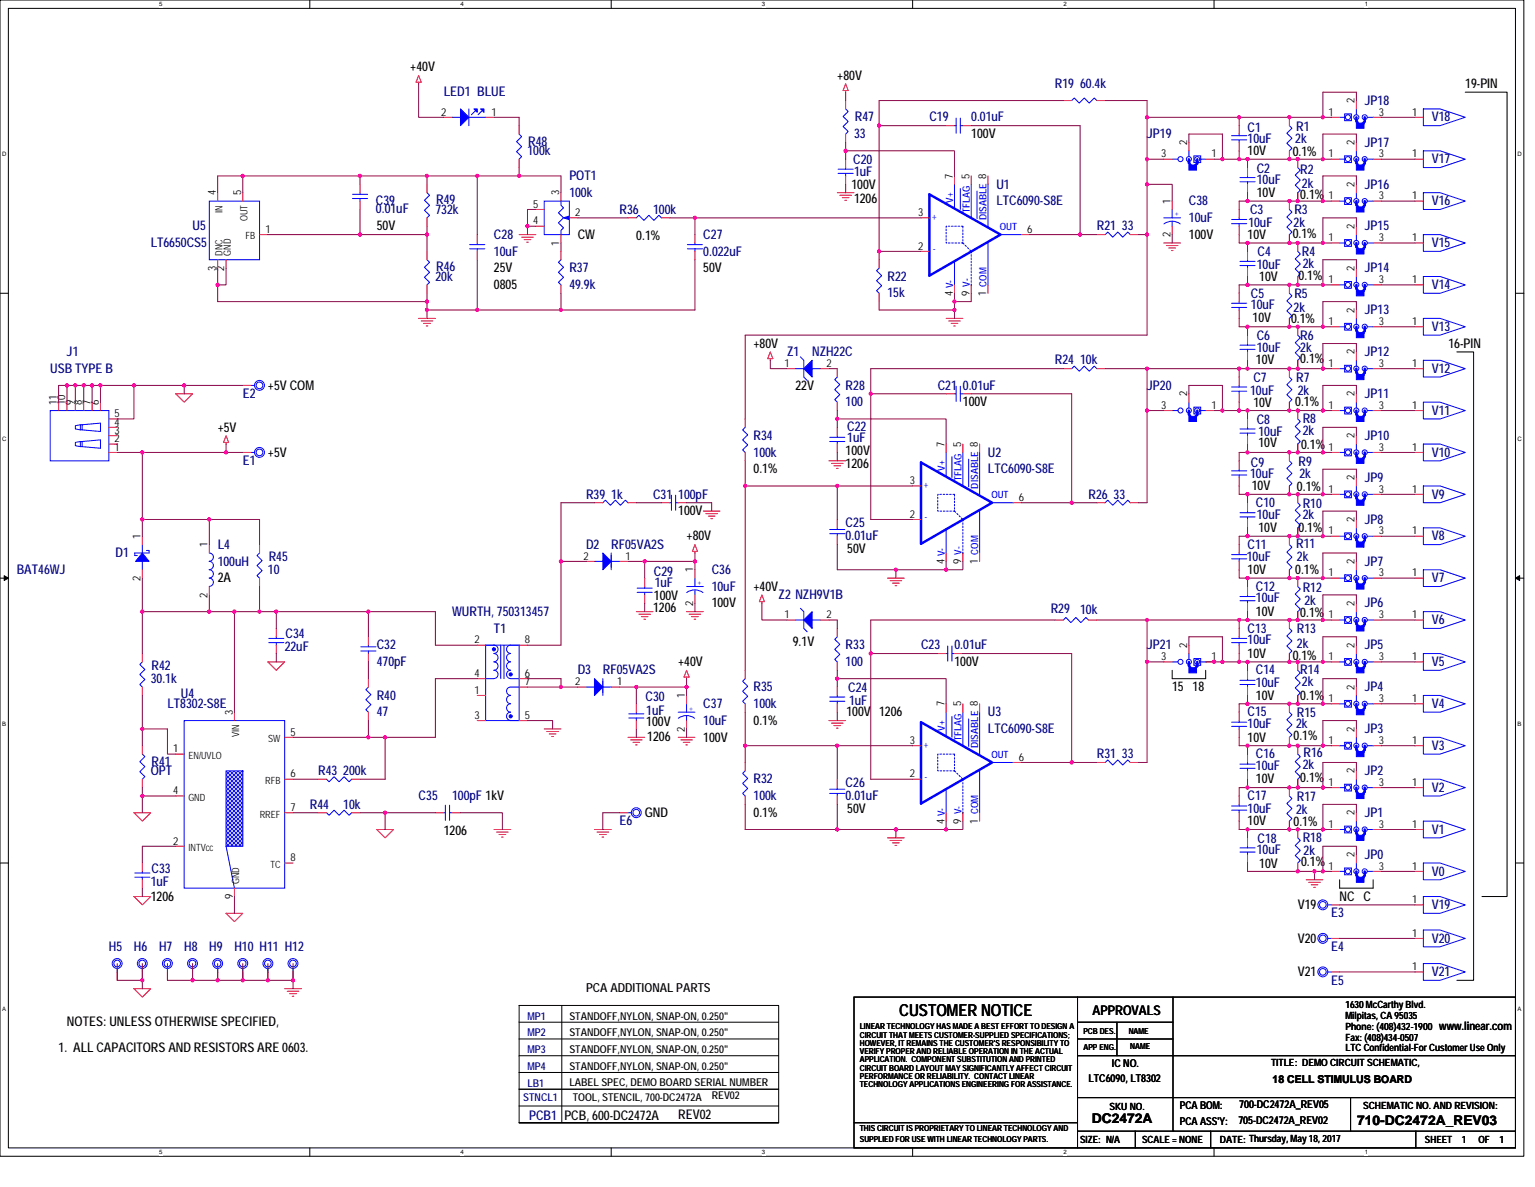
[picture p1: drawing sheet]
<svg xmlns="http://www.w3.org/2000/svg" width="279mm" height="216mm" viewBox="0 0 279 216" stroke-linecap="round" stroke-linejoin="round" font-family="sans-serif">
<defs><g id="words">
<text font-size="3" x="163.7" y="184.7">CUSTOMER NOTICE</text>
<g font-size="2.4">
<text x="74.7" y="13">+40V</text>
<text x="152.4" y="14.5">+80V</text>
<text x="266.7" y="16">19-PIN</text>
<text x="176.8" y="25.1">100V</text>
<text x="227.1" y="28.2">10V</text>
<text x="235.3" y="28.3">0.1%</text>
<text x="155" y="34.3">100V</text>
<text x="228.7" y="35.8">10V</text>
<text x="68.6" y="41.9">50V</text>
<text x="155.4" y="36.9">1206</text>
<text x="236.7" y="36.3">0.1%</text>
<text x="105.2" y="43.4">CW</text>
<text x="115.8" y="43.6">0.1%</text>
<text x="216.4" y="43.4">100V</text>
<text x="227.1" y="43.4">10V</text>
<text x="235.3" y="43.3">0.1%</text>
<text x="89.9" y="52.6">0805</text>
<text x="89.9" y="49.5">25V</text>
<text x="128" y="49.5">50V</text>
<text x="229.2" y="51.1">10V</text>
<text x="236.4" y="50.9">0.1%</text>
<text x="228" y="58.5">10V</text>
<text x="235" y="58.8">0.1%</text>
<text x="137.2" y="63.2">+80V</text>
<text x="236.7" y="66">0.1%</text>
<text x="263.7" y="63.2">16-PIN</text>
<text x="48.8" y="70.9">+5V COM</text>
<text x="144.8" y="70.9">22V</text>
<text x="228.6" y="66.3">10V</text>
<text x="175.3" y="73.9">100V</text>
<text x="228.1" y="74.1">10V</text>
<text x="235.8" y="73.9">0.1%</text>
<text x="39.6" y="78.5">+5V</text>
<text x="48.8" y="83.1">+5V</text>
<text x="153.9" y="82.8">100V</text>
<text x="229.1" y="81.4">10V</text>
<text x="236.8" y="81.7">0.1%</text>
<text x="137.2" y="86.1">0.1%</text>
<text x="153.9" y="85.2">1206</text>
<text x="227.8" y="89.2">10V</text>
<text x="236.1" y="89.3">0.1%</text>
<text x="123.4" y="93.7">100V</text>
<text x="125" y="98.3">+80V</text>
<text x="154.2" y="100.6">50V</text>
<text x="229.1" y="96.8">10V</text>
<text x="236.4" y="96.8">0.1%</text>
<text x="39.6" y="105.9">2A</text>
<text x="137.2" y="107.4">+40V</text>
<text x="227.1" y="104.4">10V</text>
<text x="235.8" y="104.4">0.1%</text>
<text x="118.9" y="111.3">1206</text>
<text x="119" y="109.1">100V</text>
<text x="129.5" y="110.5">100V</text>
<text x="228.6" y="112">10V</text>
<text x="236.7" y="112.2">0.1%</text>
<text x="144.3" y="117.5">9.1V</text>
<text x="227.1" y="119.6">10V</text>
<text x="123.4" y="121.2">+40V</text>
<text x="173.7" y="121.2">100V</text>
<text x="213.4" y="125.7">15 18</text>
<text x="235.3" y="120.1">0.1%</text>
<text x="137.2" y="131.8">0.1%</text>
<text x="154.1" y="130.3">100V 1206</text>
<text x="228.6" y="127.3">10V</text>
<text x="236.7" y="127.3">0.1%</text>
<text x="117.6" y="132.1">100V</text>
<text x="117.8" y="134.7">1206</text>
<text x="128" y="134.9">100V</text>
<text x="227.1" y="134.9">10V</text>
<text x="235.5" y="134.6">0.1%</text>
<text x="228.6" y="142.5">10V</text>
<text x="236.7" y="142.2">0.1%</text>
<text x="117.3" y="148.6">GND</text>
<text x="137.2" y="148.6">0.1%</text>
<text x="154.2" y="147.8">50V</text>
<text x="80.8" y="151.9">1206</text>
<text x="227.1" y="150.1">10V</text>
<text x="235.5" y="150.3">0.1%</text>
<text x="229.2" y="157.9">10V</text>
<text x="236.8" y="157.6">0.1%</text>
<text x="27.4" y="163.8">1206</text>
<text x="236.2" y="165.4">V19</text>
<text x="243.8" y="163.8">NC C</text>
<text x="236.2" y="171.4">V20</text>
<text x="236.2" y="177.5">V21</text>
<text x="198.9" y="184.6">APPROVALS</text>
<text x="10.7" y="191.3">1. ALL CAPACITORS AND RESISTORS ARE 0603.</text>
<text x="12.2" y="186.7">NOTES: UNLESS OTHERWISE SPECIFIED,</text>
<text x="102.7" y="203.8">PCB, 600-DC2472A</text>
<text x="123.4" y="203.5">REV02</text>
<text x="198.7" y="204.3">DC2472A</text>
<text x="247" y="204.7">710-DC2472A_REV03</text>
</g>
<g font-size="2.4" fill="#000080">
<text x="80.8" y="17.5">LED1 BLUE</text>
<text x="192" y="16">R19 60.4k</text>
<text x="155.6" y="21.9">R47</text>
<text x="169.2" y="22.1">C19</text>
<text x="176.8" y="22.1">0.01uF</text>
<text x="227.1" y="23.9">C1</text>
<text x="235.9" y="23.8">R1</text>
<text x="248.4" y="19">JP18</text>
<text x="260.6" y="22.1">V18</text>
<text x="96" y="28.2">100k</text>
<text x="96.2" y="26.5">R48</text>
<text x="155.3" y="29.9">C20</text>
<text x="155.4" y="25.1">33</text>
<text x="208.8" y="25.1">JP19</text>
<text x="227.1" y="26.1">10uF</text>
<text x="235.8" y="26.1">2k</text>
<text x="248.4" y="26.7">JP17</text>
<text x="260.6" y="29.7">V17</text>
<text x="103.6" y="32.8">POT1</text>
<text x="103.6" y="35.8">100k</text>
<text x="155.4" y="32">1uF</text>
<text x="181.4" y="34.3">U1</text>
<text x="228.7" y="31.4">C2</text>
<text x="228.7" y="33.5">10uF</text>
<text x="236.7" y="31.7">R2</text>
<text x="237" y="34.1">2k</text>
<text x="248.4" y="34.3">JP16</text>
<text x="35.1" y="41.9">U5</text>
<text x="68.4" y="37.3">C39</text>
<text x="68.4" y="38.7">0.01uF</text>
<text x="79.2" y="38.9">732k</text>
<text x="79.4" y="37.2">R49</text>
<text x="112.8" y="38.9">R36</text>
<text x="118.9" y="38.9">100k</text>
<text x="181.4" y="37.3">LTC6090-S8E</text>
<text x="199.6" y="41.9">R21 33</text>
<text x="216.4" y="37.3">C38</text>
<text x="216.4" y="40.4">10uF</text>
<text x="227.2" y="41.3">10uF</text>
<text x="227.5" y="39">C3</text>
<text x="235.5" y="41.3">2k</text>
<text x="235.6" y="39">R3</text>
<text x="248.4" y="41.9">JP15</text>
<text x="260.6" y="37.3">V16</text>
<text x="27.4" y="45">LT6650CS5</text>
<text x="89.9" y="43.4">C28</text>
<text x="89.9" y="46.5">10uF</text>
<text x="128" y="43.4">C27</text>
<text x="128" y="46.5">0.022uF</text>
<text x="228.9" y="46.6">C4</text>
<text x="237" y="46.6">R4</text>
<text x="260.6" y="45">V15</text>
<text x="79.2" y="51.1">20k</text>
<text x="79.4" y="49.4">R46</text>
<text x="103.6" y="49.5">R37</text>
<text x="103.6" y="52.6">49.9k</text>
<text x="161.5" y="51.1">R22</text>
<text x="228.7" y="48.9">10uF</text>
<text x="237.1" y="48.8">2k</text>
<text x="248.4" y="49.5">JP14</text>
<text x="260.6" y="52.6">V14</text>
<text x="161.5" y="54.1">15k</text>
<text x="227.7" y="54.3">C5</text>
<text x="227.7" y="56.2">10uF</text>
<text x="235.5" y="56.7">2k</text>
<text x="235.6" y="54.3">R5</text>
<text x="248.4" y="57.1">JP13</text>
<text x="12.2" y="64.8">J1</text>
<text x="143.3" y="64.8">Z1</text>
<text x="147.8" y="64.8">NZH22C</text>
<text x="228.7" y="61.9">C6</text>
<text x="228.7" y="64">10uF</text>
<text x="236.7" y="61.9">R6</text>
<text x="236.7" y="64">2k</text>
<text x="248.4" y="64.8">JP12</text>
<text x="260.6" y="60.2">V13</text>
<text x="9.1" y="67.8">USB TYPE B</text>
<text x="153.9" y="70.9">R28</text>
<text x="170.7" y="70.9">C21 0.01uF</text>
<text x="192" y="66.3">R24 10k</text>
<text x="208.8" y="70.9">JP20</text>
<text x="227.5" y="71.8">10uF</text>
<text x="228.1" y="69.5">C7</text>
<text x="235.9" y="69.5">R7</text>
<text x="236.2" y="71.8">2k</text>
<text x="260.6" y="67.8">V12</text>
<text x="44.2" y="72.4">E2</text>
<text x="153.9" y="73.9">100</text>
<text x="228.7" y="77.1">C8</text>
<text x="237.1" y="77">R8</text>
<text x="248.4" y="72.4">JP11</text>
<text x="260.6" y="75.4">V11</text>
<text x="137.2" y="80">R34</text>
<text x="137.2" y="83.1">100k</text>
<text x="154.2" y="78.3">C22</text>
<text x="154.2" y="80.5">1uF</text>
<text x="179.8" y="83.1">U2</text>
<text x="229.1" y="79.2">10uF</text>
<text x="237.1" y="79.1">2k</text>
<text x="248.4" y="80">JP10</text>
<text x="260.6" y="83.1">V10</text>
<text x="44.2" y="84.6">E1</text>
<text x="179.8" y="86.1">LTC6090-S8E</text>
<text x="227.5" y="86.9">10uF</text>
<text x="227.7" y="84.9">C9</text>
<text x="236.4" y="84.7">R9</text>
<text x="236.5" y="87">2k</text>
<text x="248.4" y="87.6">JP9</text>
<text x="106.7" y="90.7">R39 1k</text>
<text x="118.9" y="90.7">C31 100pF</text>
<text x="153.9" y="95.9">C25</text>
<text x="198.1" y="90.7">R26 33</text>
<text x="228.6" y="92.2">C10</text>
<text x="228.7" y="94.5">10uF</text>
<text x="237.1" y="92.4">R10</text>
<text x="237.1" y="94.3">2k</text>
<text x="248.4" y="95.2">JP8</text>
<text x="260.6" y="90.7">V9</text>
<text x="21" y="101.3">D1</text>
<text x="39.6" y="99.8">L4</text>
<text x="106.7" y="99.8">D2</text>
<text x="111.3" y="99.8">RF05VA2S</text>
<text x="153.9" y="98.3">0.01uF</text>
<text x="227.1" y="99.8">C11</text>
<text x="235.9" y="99.7">R11</text>
<text x="236.1" y="102">2k</text>
<text x="260.6" y="98.3">V8</text>
<text x="3" y="104.4">BAT46WJ</text>
<text x="39.6" y="102.9">100uH</text>
<text x="48.8" y="104.4">10</text>
<text x="48.9" y="102.1">R45</text>
<text x="119" y="104.7">C29</text>
<text x="119.2" y="106.8">1uF</text>
<text x="129.5" y="104.4">C36</text>
<text x="129.5" y="107.4">10uF</text>
<text x="226.9" y="102.1">10uF</text>
<text x="228.6" y="107.4">C12</text>
<text x="237.1" y="107.7">R12</text>
<text x="248.4" y="102.9">JP7</text>
<text x="260.6" y="105.9">V7</text>
<text x="82.3" y="112">WURTH, 750313457</text>
<text x="141.7" y="109">Z2 NZH9V1B</text>
<text x="191.3" y="111.5">R29</text>
<text x="196.6" y="111.7">10k</text>
<text x="228.6" y="109.6">10uF</text>
<text x="237.4" y="110">2k</text>
<text x="248.4" y="110.5">JP6</text>
<text x="260.6" y="113.5">V6</text>
<text x="51.8" y="118.4">22uF</text>
<text x="52" y="116.1">C34</text>
<text x="68.6" y="118.1">C32</text>
<text x="89.9" y="115.1">T1</text>
<text x="153.9" y="118.1">R33</text>
<text x="167.6" y="118.1">C23</text>
<text x="173.7" y="118.1">0.01uF</text>
<text x="208.8" y="118.1">JP21</text>
<text x="227.1" y="115.1">C13</text>
<text x="227.1" y="117.2">10uF</text>
<text x="236.1" y="115.2">R13</text>
<text x="236.1" y="117.8">2k</text>
<text x="248.4" y="118.1">JP5</text>
<text x="27.4" y="124.2">30.1k</text>
<text x="27.6" y="121.9">R42</text>
<text x="68.6" y="121.2">470pF</text>
<text x="105.2" y="122.7">D3</text>
<text x="109.7" y="122.7">RF05VA2S</text>
<text x="137.2" y="125.7">R35</text>
<text x="153.9" y="121.2">100</text>
<text x="154.4" y="125.9">C24</text>
<text x="228.6" y="122.7">C14</text>
<text x="228.6" y="125">10uF</text>
<text x="236.7" y="122.7">R14</text>
<text x="237" y="124.8">2k</text>
<text x="248.4" y="125.7">JP4</text>
<text x="260.6" y="121.2">V5</text>
<text x="30.5" y="128.8">LT8302-S8E</text>
<text x="32.9" y="127">U4</text>
<text x="68.6" y="127.3">R40</text>
<text x="68.6" y="130.3">47</text>
<text x="117.5" y="127.6">C30</text>
<text x="117.6" y="130">1uF</text>
<text x="128" y="128.8">C37</text>
<text x="128" y="131.8">10uF</text>
<text x="137.2" y="128.8">100k</text>
<text x="154.5" y="128.2">1uF</text>
<text x="179.8" y="130.3">U3</text>
<text x="227.1" y="130.3">C15</text>
<text x="236.1" y="130.5">R15</text>
<text x="260.6" y="128.8">V4</text>
<text x="179.8" y="133.4">LTC6090-S8E</text>
<text x="199.6" y="137.9">R31 33</text>
<text x="227.1" y="132.4">10uF</text>
<text x="228.6" y="137.9">C16</text>
<text x="235.9" y="132.4">2k</text>
<text x="237.3" y="137.8">R16</text>
<text x="248.4" y="133.3">JP3</text>
<text x="260.6" y="136.4">V3</text>
<text x="27.4" y="141">OPT</text>
<text x="27.6" y="139.3">R41</text>
<text x="57.9" y="141">R43 200k</text>
<text x="137.2" y="142.5">R32</text>
<text x="153.9" y="143.1">C26</text>
<text x="228.6" y="140.1">10uF</text>
<text x="237.1" y="139.9">2k</text>
<text x="248.4" y="141">JP2</text>
<text x="56.4" y="147.1">R44</text>
<text x="62.5" y="147.1">10k</text>
<text x="76.2" y="145.5">C35</text>
<text x="82.3" y="145.5">100pF 1kV</text>
<text x="137.2" y="145.5">100k</text>
<text x="153.9" y="145.5">0.01uF</text>
<text x="227.1" y="145.5">C17</text>
<text x="227.1" y="147.8">10uF</text>
<text x="235.9" y="148">2k</text>
<text x="236.1" y="145.7">R17</text>
<text x="248.4" y="148.6">JP1</text>
<text x="260.6" y="144">V2</text>
<text x="112.8" y="150.1">E6</text>
<text x="228.7" y="155.3">10uF</text>
<text x="228.9" y="153.3">C18</text>
<text x="237.1" y="153.2">R18</text>
<text x="237.3" y="155.4">2k</text>
<text x="260.6" y="151.6">V1</text>
<text x="27.4" y="161.1">1uF</text>
<text x="27.6" y="158.8">C33</text>
<text x="248.4" y="156.2">JP0</text>
<text x="260.6" y="159.3">V0</text>
<text x="242.3" y="166.9">E3</text>
<text x="260.6" y="165.4">V19</text>
<text x="19.8" y="173">H5</text>
<text x="24.4" y="173">H6</text>
<text x="29" y="173">H7</text>
<text x="33.5" y="173">H8</text>
<text x="38.1" y="173">H9</text>
<text x="42.7" y="173">H10 H11 H12</text>
<text x="242.3" y="173">E4</text>
<text x="260.6" y="171.4">V20</text>
<text x="242.3" y="179.1">E5</text>
<text x="260.6" y="177.5">V21</text>
<text x="96.3" y="203.8">PCB1</text>
</g>
<text font-size="2.3" x="106.7" y="180.4">PCA ADDITIONAL PARTS</text>
<text font-size="2.1" x="262" y="187.3">www.linear.com</text>
<g font-size="2">
<text x="80.3" y="21">2</text>
<text x="89.5" y="21">1</text>
<text x="241.8" y="21">1</text>
<text x="246.6" y="18.8" transform="rotate(-90 246.6 18.8)">2</text>
<text x="251" y="21">3</text>
<text x="257.1" y="21">1</text>
<text x="211.3" y="28.6">3</text>
<text x="216.1" y="26.4" transform="rotate(-90 216.1 26.4)">2</text>
<text x="220.5" y="28.6">1</text>
<text x="241.8" y="28.6">1</text>
<text x="246.6" y="26.4" transform="rotate(-90 246.6 26.4)">2</text>
<text x="251" y="28.6">3</text>
<text x="257.1" y="28.6">1</text>
<text x="39.3" y="35.5" transform="rotate(-90 39.3 35.5)">4</text>
<text x="43.9" y="35.5" transform="rotate(-90 43.9 35.5)">5</text>
<text x="101.8" y="35.5" transform="rotate(-90 101.8 35.5)">3</text>
<text x="173.4" y="32.5" transform="rotate(-90 173.4 32.5)">7</text>
<text x="246.6" y="34" transform="rotate(-90 246.6 34)">2</text>
<text x="97" y="40.8">4</text>
<text x="97" y="37.8">5</text>
<text x="104.7" y="39.3">2</text>
<text x="167.2" y="39.3">3</text>
<text x="213" y="37" transform="rotate(-90 213 37)">1</text>
<text x="241.8" y="36.3">1</text>
<text x="246.6" y="41.6" transform="rotate(-90 246.6 41.6)">2</text>
<text x="251" y="36.3">3</text>
<text x="257.1" y="36.3">1</text>
<text x="48.3" y="42.4">1</text>
<text x="101.8" y="44.7" transform="rotate(-90 101.8 44.7)">1</text>
<text x="167.2" y="45.4">2</text>
<text x="187" y="42.4">6</text>
<text x="213" y="43.2" transform="rotate(-90 213 43.2)">2</text>
<text x="241.8" y="43.9">1</text>
<text x="251" y="43.9">3</text>
<text x="257.1" y="43.9">1</text>
<text x="39.3" y="49.3" transform="rotate(-90 39.3 49.3)">3</text>
<text x="40.8" y="49.3" transform="rotate(-90 40.8 49.3)">2</text>
<text x="173.4" y="53.8" transform="rotate(-90 173.4 53.8)">4 V-</text>
<text x="176.5" y="53.8" transform="rotate(-90 176.5 53.8)">9 V-</text>
<text x="179.5" y="53.8" transform="rotate(-90 179.5 53.8)">1 COM</text>
<text x="241.8" y="51.5">1</text>
<text x="246.6" y="49.2" transform="rotate(-90 246.6 49.2)">2</text>
<text x="251" y="51.5">3</text>
<text x="257.1" y="51.5">1</text>
<text x="241.8" y="59.1">1</text>
<text x="246.6" y="56.9" transform="rotate(-90 246.6 56.9)">2</text>
<text x="251" y="59.1">3</text>
<text x="257.1" y="59.1">1</text>
<text x="246.6" y="64.5" transform="rotate(-90 246.6 64.5)">2</text>
<text x="142.8" y="66.7">1</text>
<text x="150.4" y="66.7">2</text>
<text x="241.8" y="66.7">1</text>
<text x="251" y="66.7">3</text>
<text x="257.1" y="66.7">1</text>
<text x="10.4" y="73.6" transform="rotate(-90 10.4 73.6)">11</text>
<text x="11.9" y="73.6" transform="rotate(-90 11.9 73.6)">10</text>
<text x="13.4" y="73.6" transform="rotate(-90 13.4 73.6)">9</text>
<text x="14.9" y="73.6" transform="rotate(-90 14.9 73.6)">8</text>
<text x="16.4" y="73.6" transform="rotate(-90 16.4 73.6)">7</text>
<text x="18" y="73.6" transform="rotate(-90 18 73.6)">6</text>
<text x="20.9" y="77.4">4</text>
<text x="20.9" y="75.9">5</text>
<text x="211.3" y="74.4">3</text>
<text x="216.1" y="72.1" transform="rotate(-90 216.1 72.1)">2</text>
<text x="220.5" y="74.4">1</text>
<text x="241.8" y="74.4">1</text>
<text x="246.6" y="72.1" transform="rotate(-90 246.6 72.1)">2</text>
<text x="251" y="74.4">3</text>
<text x="257.1" y="74.4">1</text>
<text x="20.9" y="82">1</text>
<text x="20.9" y="80.5">2</text>
<text x="20.9" y="78.9">3</text>
<text x="171.9" y="81.2" transform="rotate(-90 171.9 81.2)">7</text>
<text x="241.8" y="82">1</text>
<text x="246.6" y="79.7" transform="rotate(-90 246.6 79.7)">2</text>
<text x="251" y="82">3</text>
<text x="257.1" y="82">1</text>
<text x="165.6" y="88.1">3</text>
<text x="241.8" y="89.6">1</text>
<text x="246.6" y="87.3" transform="rotate(-90 246.6 87.3)">2</text>
<text x="251" y="89.6">3</text>
<text x="257.1" y="89.6">1</text>
<text x="165.6" y="94.2">2</text>
<text x="185.5" y="91.1">6</text>
<text x="246.6" y="95" transform="rotate(-90 246.6 95)">2</text>
<text x="25.6" y="98" transform="rotate(-90 25.6 98)">1</text>
<text x="37.8" y="99.5" transform="rotate(-90 37.8 99.5)">1</text>
<text x="106.2" y="101.8">2</text>
<text x="113.8" y="101.8">1</text>
<text x="241.8" y="97.2">1</text>
<text x="251" y="97.2">3</text>
<text x="257.1" y="97.2">1</text>
<text x="25.6" y="105.6" transform="rotate(-90 25.6 105.6)">2</text>
<text x="126.2" y="104.1" transform="rotate(-90 126.2 104.1)">1</text>
<text x="171.9" y="102.6" transform="rotate(-90 171.9 102.6)">4 V-</text>
<text x="174.9" y="102.6" transform="rotate(-90 174.9 102.6)">9 V-</text>
<text x="178" y="102.6" transform="rotate(-90 178 102.6)">1 COM</text>
<text x="241.8" y="104.8">1</text>
<text x="246.6" y="102.6" transform="rotate(-90 246.6 102.6)">2</text>
<text x="251" y="104.8">3</text>
<text x="257.1" y="104.8">1</text>
<text x="37.8" y="108.7" transform="rotate(-90 37.8 108.7)">2</text>
<text x="126.2" y="110.2" transform="rotate(-90 126.2 110.2)">2</text>
<text x="142.8" y="112.5">1</text>
<text x="150.4" y="112.5">2</text>
<text x="241.8" y="112.5">1</text>
<text x="246.6" y="110.2" transform="rotate(-90 246.6 110.2)">2</text>
<text x="251" y="112.5">3</text>
<text x="257.1" y="112.5">1</text>
<text x="86.4" y="117">2</text>
<text x="95.5" y="117">8</text>
<text x="216.1" y="117.8" transform="rotate(-90 216.1 117.8)">2</text>
<text x="246.6" y="117.8" transform="rotate(-90 246.6 117.8)">2</text>
<text x="86.4" y="123.1">4</text>
<text x="95.5" y="123.1">6</text>
<text x="95.5" y="124.7">7</text>
<text x="104.7" y="124.7">2</text>
<text x="112.3" y="124.7">1</text>
<text x="211.3" y="120.1">3</text>
<text x="220.5" y="120.1">1</text>
<text x="241.8" y="120.1">1</text>
<text x="246.6" y="125.4" transform="rotate(-90 246.6 125.4)">2</text>
<text x="251" y="120.1">3</text>
<text x="257.1" y="120.1">1</text>
<text x="42.4" y="130" transform="rotate(-90 42.4 130)">3</text>
<text x="86.4" y="126.2">1</text>
<text x="86.4" y="130.7">3</text>
<text x="95.5" y="130.7">5</text>
<text x="124.7" y="127" transform="rotate(-90 124.7 127)">1</text>
<text x="171.9" y="128.5" transform="rotate(-90 171.9 128.5)">7</text>
<text x="241.8" y="127.7">1</text>
<text x="251" y="127.7">3</text>
<text x="257.1" y="127.7">1</text>
<text x="31.5" y="136.8">1</text>
<text x="52.9" y="133.8">5</text>
<text x="124.7" y="133.1" transform="rotate(-90 124.7 133.1)">2</text>
<text x="165.6" y="135.3">3</text>
<text x="241.8" y="135.3">1</text>
<text x="246.6" y="133.1" transform="rotate(-90 246.6 133.1)">2</text>
<text x="251" y="135.3">3</text>
<text x="257.1" y="135.3">1</text>
<text x="52.9" y="141.4">6</text>
<text x="165.6" y="141.4">2</text>
<text x="185.5" y="138.4">6</text>
<text x="241.8" y="142.9">1</text>
<text x="246.6" y="140.7" transform="rotate(-90 246.6 140.7)">2</text>
<text x="251" y="142.9">3</text>
<text x="257.1" y="142.9">1</text>
<text x="31.5" y="144.5">4</text>
<text x="52.9" y="147.5">7</text>
<text x="171.9" y="149.8" transform="rotate(-90 171.9 149.8)">4 V-</text>
<text x="174.9" y="149.8" transform="rotate(-90 174.9 149.8)">9 V-</text>
<text x="178" y="149.8" transform="rotate(-90 178 149.8)">1 COM</text>
<text x="246.6" y="148.3" transform="rotate(-90 246.6 148.3)">2</text>
<text x="31.5" y="153.6">2</text>
<text x="241.8" y="150.6">1</text>
<text x="246.6" y="155.9" transform="rotate(-90 246.6 155.9)">2</text>
<text x="251" y="150.6">3</text>
<text x="257.1" y="150.6">1</text>
<text x="52.9" y="156.7">8</text>
<text x="241.8" y="158.2">1</text>
<text x="251" y="158.2">3</text>
<text x="257.1" y="158.2">1</text>
<text x="42.4" y="163.6" transform="rotate(-90 42.4 163.6)">9</text>
<text x="257.1" y="164.3">1</text>
<text x="257.1" y="170.4">1</text>
<text x="257.1" y="176.5">1</text>
<text x="103.6" y="185.4">STANDOFF,NYLON, SNAP-ON, 0.250&quot;</text>
<text x="103.6" y="188.5">STANDOFF,NYLON, SNAP-ON, 0.250&quot;</text>
<text x="103.6" y="191.5">STANDOFF,NYLON, SNAP-ON, 0.250&quot;</text>
<text x="103.6" y="194.6">STANDOFF,NYLON, SNAP-ON, 0.250&quot;</text>
<text x="103.6" y="197.5">LABEL SPEC, DEMO BOARD SERIAL NUMBER</text>
<text x="198.1" y="196.9">LTC6090, LT8302</text>
<text x="202.4" y="194.1">IC NO.</text>
<text x="231.6" y="196.9">18 CELL STIMULUS BOARD</text>
<text x="104.2" y="200.2">TOOL, STENCIL, 700-DC2472A</text>
<text x="129.5" y="199.9">REV02</text>
<text x="214.7" y="201.7">PCA BOM:</text>
<text x="225.6" y="201.4">700-DC2472A_REV05</text>
<text x="214.7" y="204.6">PCA ASS'Y:</text>
<text x="225.4" y="204.5">705-DC2472A_REV02</text>
</g>
<g font-size="2" fill="#00f">
<text x="169.6" y="40">+</text>
<text x="169.8" y="45.8">-</text>
<text x="168.1" y="88.8">+</text>
<text x="168.3" y="94.6">-</text>
<text x="168.1" y="136.1">+</text>
<text x="168.3" y="141.9">-</text>
</g>
<g font-size="2" fill="#000080">
<text x="96" y="185.4">MP1</text>
<text x="96" y="188.5">MP2</text>
<text x="96" y="191.5">MP3</text>
<text x="96" y="194.6">MP4</text>
<text x="96" y="197.6">LB1</text>
<text x="95.2" y="200.2">STNCL1</text>
</g>
<g font-size="1.8">
<text x="40.5" y="38.7" transform="rotate(-90 40.5 38.7)">IN</text>
<text x="45.1" y="40.3" transform="rotate(-90 45.1 40.3)">OUT</text>
<text x="40.5" y="46.5" transform="rotate(-90 40.5 46.5)">DNC</text>
<text x="42" y="46.5" transform="rotate(-90 42 46.5)">GND</text>
<text x="44.7" y="43.5">FB</text>
<text x="43.5" y="134.1" transform="rotate(-90 43.5 134.1)">VIN</text>
<text x="48.8" y="135">SW</text>
<text x="34.3" y="138">EN/UVLO</text>
<text x="48.3" y="142.6">RFB</text>
<text x="34.3" y="145.6">GND</text>
<text x="47.3" y="148.7">RREF</text>
<text x="34.3" y="154.8">INTVcc</text>
<text x="43.5" y="160.8" transform="rotate(-90 43.5 160.8)">GND</text>
<text x="49.2" y="157.8">TC</text>
<text x="244.9" y="185.4">Milpitas, CA 95035</text>
<text x="244.9" y="183.4">1630 McCarthy Blvd.</text>
<text x="244.9" y="189.3">Fax: (408)434-0507</text>
<text x="244.9" y="187.3">Phone: (408)432-1900</text>
<text x="244.9" y="191.2">LTC Confidential-For Customer Use Only</text>
<text x="231.4" y="193.9">TITLE: DEMO CIRCUIT SCHEMATIC,</text>
<text x="201.9" y="201.8">SKU NO.</text>
<text x="248.1" y="201.7">SCHEMATIC NO. AND REVISION:</text>
<text x="196.6" y="207.9">SIZE: N/A</text>
<text x="207.9" y="207.9">SCALE = NONE</text>
<text x="222" y="207.9">DATE: Thursday, May 18, 2017</text>
<text x="259.4" y="207.9">SHEET</text>
<text x="266.1" y="207.9">1</text>
<text x="269.1" y="207.9">OF</text>
<text x="272.9" y="207.9">1</text>
</g>
<g font-size="1.8" fill="#00f">
<text x="173.5" y="36.9" transform="rotate(-90 173.5 36.9)">V+</text>
<text x="176.5" y="38.7" transform="rotate(-90 176.5 38.7)">TFLAG 5</text>
<text x="179.6" y="40.1" transform="rotate(-90 179.6 40.1)">DISABLE 8</text>
<text x="182" y="41.8">OUT</text>
<text x="172" y="85.6" transform="rotate(-90 172 85.6)">V+</text>
<text x="175" y="87.5" transform="rotate(-90 175 87.5)">TFLAG 5</text>
<text x="178.1" y="88.9" transform="rotate(-90 178.1 88.9)">DISABLE 8</text>
<text x="180.4" y="90.6">OUT</text>
<text x="172" y="132.9" transform="rotate(-90 172 132.9)">V+</text>
<text x="175" y="134.7" transform="rotate(-90 175 134.7)">TFLAG 5</text>
<text x="178.1" y="136.1" transform="rotate(-90 178.1 136.1)">DISABLE 8</text>
<text x="180.4" y="137.8">OUT</text>
</g>
<g font-size="1.5">
<text x="156.5" y="187.2">LINEAR TECHNOLOGY HAS MADE A BEST EFFORT TO DESIGN A</text>
<text x="156.5" y="188.7">CIRCUIT THAT MEETS CUSTOMER-SUPPLIED SPECIFICATIONS;</text>
<text x="156.5" y="190.2">HOWEVER, IT REMAINS THE CUSTOMER'S RESPONSIBILITY TO</text>
<text x="156.5" y="191.7">VERIFY PROPER AND RELIABLE OPERATION IN THE ACTUAL</text>
<text x="197.2" y="188">PCB DES.</text>
<text x="197.2" y="191">APP ENG.</text>
<text x="205.4" y="188">NAME</text>
<text x="205.7" y="190.7">NAME</text>
<text x="156.5" y="193.2">APPLICATION. COMPONENT SUBSTITUTION AND PRINTED</text>
<text x="156.5" y="194.7">CIRCUIT BOARD LAYOUT MAY SIGNIFICANTLY AFFECT CIRCUIT</text>
<text x="156.5" y="196.2">PERFORMANCE OR RELIABILITY. CONTACT LINEAR</text>
<text x="156.5" y="197.7">TECHNOLOGY APPLICATIONS ENGINEERING FOR ASSISTANCE.</text>
<text x="156.5" y="205.8">THIS CIRCUIT IS PROPRIETARY TO LINEAR TECHNOLOGY AND</text>
<text x="156.5" y="207.6">SUPPLIED FOR USE WITH LINEAR TECHNOLOGY PARTS.</text>
</g>
<g font-size="1.4" fill="#00f">
<text x="213.8" y="39.3">+</text>
<text x="127" y="106.4">+</text>
<text x="125.4" y="129.2">+</text>
</g>
<g font-size="1.1">
<text x="29" y="1.1">5</text>
<text x="83.8" y="1.1">4</text>
<text x="138.7" y="1.1">3</text>
<text x="193.5" y="1.1">2</text>
<text x="248.4" y="1.1">1</text>
<text x=".4" y="28.4">D</text>
<text x="276.2" y="28.4">D</text>
<text x=".4" y="80.2">C</text>
<text x="276.2" y="80.2">C</text>
<text x=".4" y="132.1">B</text>
<text x="276.2" y="132.1">B</text>
<text x=".4" y="183.9">A</text>
<text x="276.2" y="183.9">A</text>
<text x="29" y="209.9">5</text>
<text x="83.8" y="209.9">4</text>
<text x="138.7" y="209.9">3</text>
<text x="193.5" y="209.9">2</text>
<text x="248.4" y="209.9">1</text>
</g>
</g></defs>
<path d="M0 0h277.4v210.3h-277.4zM1.5 1.5h274.3v207.3h-274.3z" fill="none" stroke="#000" stroke-width=".18"/>
<g fill="#fff">
<path d="M29 .1h.5v1.3h-.5z"/>
<path d="M29 208.9h.5v1.3h-.5z"/>
</g>
<path d="M56.4 0v1.5M56.4 208.8v1.5" fill="none" stroke="#000" stroke-width=".18"/>
<g fill="#fff">
<path d="M83.8 .1h.6v1.3h-.6z"/>
<path d="M83.8 208.9h.6v1.3h-.6z"/>
</g>
<path d="M111.3 0v1.5M111.3 208.8v1.5" fill="none" stroke="#000" stroke-width=".18"/>
<g fill="#fff">
<path d="M138.7 .1h.6v1.3h-.6z"/>
<path d="M138.7 208.9h.6v1.3h-.6z"/>
</g>
<path d="M166.1 0v1.5M166.1 208.8v1.5" fill="none" stroke="#000" stroke-width=".18"/>
<g fill="#fff">
<path d="M193.5 .1h.6v1.3h-.6z"/>
<path d="M193.5 208.9h.6v1.3h-.6z"/>
</g>
<path d="M221 0v1.5M221 208.8v1.5" fill="none" stroke="#000" stroke-width=".18"/>
<g fill="#fff">
<path d="M248.4 .1h.6v1.3h-.6z"/>
<path d="M248.4 208.9h.6v1.3h-.6z"/>
<path d="M.4 27.4h.8v1.3h-.8z"/>
<path d="M276.2 27.4h.8v1.3h-.8z"/>
<path d="M.4 79.2h.8v1.3h-.8z"/>
<path d="M276.2 79.2h.8v1.3h-.8z"/>
</g>
<path d="M0 53.3h1.5M275.8 53.3h1.6" fill="none" stroke="#000" stroke-width=".18"/>
<g fill="#fff">
<path d="M.4 131.1h.7v1.2h-.7z"/>
<path d="M276.2 131.1h.7v1.2h-.7z"/>
</g>
<path d="M0 105.2h1.5M275.8 105.2h1.6" fill="none" stroke="#000" stroke-width=".18"/>
<path d="M.8 104.7l.7 .5-.7 .4zM275.8 105.2l.8-.5v.9z" fill="#000" stroke="#000" stroke-width=".18"/>
<g fill="#fff">
<path d="M.4 182.9h.7v1.2h-.7z"/>
<path d="M276.2 182.9h.8v1.2h-.8z"/>
</g>
<g fill="none" stroke="#000" stroke-width=".18">
<path d="M266.7 16.8h7.6v146.3h-4.6M265.2 64h3v114.3h-3M219.5 121.9v1.5h-6.1v-1.5M0 157h1.5M275.8 157h1.6M249.9 160v1.5h-6.1v-1.5M94.5 195.1h47.2M94.5 198.1h47.2M94.5 182.9h47.2v21.3h-47.2zM94.5 185.9h47.2M94.5 189h47.2M94.5 192h47.2"/>
<path d="M102.3 182.9v21.3M155.4 181.4h120.4v27.4h-120.4zM196.1 181.4v27.4M196.1 192h79.7M196.1 199.6h79.7M196.1 185.9h17.4M196.1 189h17.4M203.3 185.9v6.1M213.5 181.4v24.3h62.3M245.8 199.6v6.1M94.5 204.2h47.2M94.5 201.2h47.2"/>
<path d="M155.4 204.2h40.7M196.1 205.7h17.6M206.7 205.7v3.1M220.4 205.7v3.1M257.7 205.7v3.1"/>
</g>
<g fill="none" stroke="#f00" stroke-width=".18">
<path d="M76.2 13.7l.5 1.2h-1zM76.2 14.9v.3M153.9 15.2l.5 1.3h-.9zM153.9 16.5v.3M153.9 18.3v1.5M193.5 18.3h1.6M199.6 18.3h1.6M246.9 18.3v1.5M39.6 35.1v1.5M44.2 35.1v1.5M65.5 33.5v1.6M65.5 36.6v1.5"/>
<path d="M77.7 33.5v1.6M77.7 39.6v1.5M80.8 21.3h1.5M88.4 21.3h1.5M94.5 22.9v1.5M94.5 29v1.5M97.5 38.1h1.6M102.1 35.1v1.5M103.6 39.6h1.6M114.3 39.6h1.5M120.4 39.6h1.5M152.4 35.1h3"/>
<path d="M152.9 35.5h2.1M153.3 36h1.2M153.8 36.4h.3M153.9 24.4v1.5M153.9 29v1.5M153.9 32v1.5M167.6 39.6h1.6M172.2 22.9h1.5M173.7 32v1.5M175.3 22.9h1.5M176.8 32v1.5M179.8 32v1.5"/>
<path d="M211.8 29h1.6M213.4 36.6v1.5M216.4 25.9v1.5M219.5 29h1.5M225.6 22.9v1.5M225.6 25.9v1.5M225.6 38.1v1.5M227.1 30.5v1.5M227.1 33.5v1.6M234.7 36.6v1.5M234.7 21.3v1.6M234.7 27.4v1.6"/>
<path d="M236.2 29v1.5M236.2 35.1v1.5M242.3 29h1.5M242.3 21.3h1.5M242.3 36.6h1.5M246.9 25.9v1.5M246.9 33.5v1.6M249.9 29h1.6M249.9 21.3h1.6M249.9 36.6h1.6M257.6 21.3h1.5M257.6 29h1.5"/>
<path d="M257.6 36.6h1.5M39.6 47.2v1.6M41.1 47.2v1.6M47.2 42.7h1.6M76.2 57.9h3M76.7 58.4h2.1M77.1 58.8h1.2M77.6 59.3h.3M77.7 45.7v1.5M77.7 51.8v1.5M86.9 42.7v1.5M86.9 45.7v1.5"/>
<path d="M94.5 42.7h3M95 43.1h2.1M95.4 43.6h1.2M95.9 44h.3M97.5 41.1h1.6M102.1 42.7v1.5M102.1 51.8v1.5M102.1 45.7v1.5M126.5 42.7v1.5M126.5 45.7v1.5M160 53.3v1.6M160 47.2v1.6"/>
<path d="M167.6 45.7h1.6M172.2 57.9h3.1M172.7 58.4h2.1M173.1 58.8h1.2M173.6 59.3h.3M173.7 51.8v1.5M176.8 51.8v1.5M179.8 51.8v1.5M185.9 42.7h1.6M199.6 42.7h1.6M205.7 42.7h1.6M211.8 44.2h3.1"/>
<path d="M212.3 44.7h2.1M212.7 45.1h1.3M213.2 45.6h.3M213.4 41.1v1.6M225.6 53.3v1.6M225.6 56.4v1.5M225.6 41.1v1.6M227.1 45.7v1.5M227.1 48.8v1.5M234.7 42.7v1.5M234.7 51.8v1.5M234.7 57.9v1.5"/>
<path d="M236.2 44.2v1.5M236.2 50.3v1.5M236.2 59.4v1.6M242.3 44.2h1.5M242.3 51.8h1.5M242.3 59.4h1.5M246.9 41.1v1.6M246.9 48.8v1.5M246.9 56.4v1.5M249.9 44.2h1.6M249.9 51.8h1.6M249.9 59.4h1.6"/>
<path d="M257.6 44.2h1.5M257.6 51.8h1.5M257.6 59.4h1.5M10.7 73.2v1.5M12.2 73.2v1.5M13.7 73.2v1.5M15.2 73.2v1.5M16.8 73.2v1.5M18.3 73.2v1.5M19.8 79.2h1.5M19.8 77.7h1.5M19.8 76.2h1.5"/>
<path d="M32 71.6h3.1l-1.6 1.6zM41.1 79.2l.5 1.3h-.9zM44.2 70.1h1.5M135.6 76.2v1.5M140.2 64l.5 1.2h-1zM140.2 65.2v.3M143.3 67.1h1.5M149.4 67.1h1.5M152.4 77.7v1.5M152.4 73.2v1.5M152.4 67.1v1.5M172.2 71.6h1.5"/>
<path d="M175.3 71.6h1.5M193.5 67.1h1.6M199.6 67.1h1.6M211.8 74.7h1.6M216.4 71.6v1.6M219.5 74.7h1.5M225.6 68.6v1.5M225.6 71.6v1.6M227.1 76.2v1.5M227.1 79.2v1.6M227.1 61v1.5M227.1 64v1.5"/>
<path d="M234.7 67.1v1.5M234.7 73.2v1.5M236.2 65.5v1.6M236.2 74.7v1.5M242.3 74.7h1.5M242.3 67.1h1.5M246.9 71.6v1.6M246.9 79.2v1.6M246.9 64v1.5M249.9 74.7h1.6M249.9 67.1h1.6M257.6 67.1h1.5"/>
<path d="M257.6 74.7h1.5M19.8 82.3h1.5M19.8 80.8h1.5M25.9 97.5v1.6M38.1 99.1v1.5M41.1 80.5v.3M44.2 82.3h1.5M47.2 99.1v1.5M108.2 91.4h1.5M114.3 91.4h1.5M120.4 91.4h1.5M123.4 91.4h1.6"/>
<path d="M126.5 99.1l.5 1.2h-1zM128 93h3.1M128.5 93.4h2.1M128.9 93.9h1.3M129.4 94.3h.3M135.6 82.3v1.5M150.9 83.8h3M151.3 84.3h2.2M151.8 84.7h1.2M152.3 85.2h.2M152.4 80.8v1.5M152.4 94.5v1.5"/>
<path d="M152.4 97.5v1.6M166.1 88.4h1.5M166.1 94.5h1.5M172.2 80.8v1.5M175.3 80.8v1.5M178.3 80.8v1.5M184.4 91.4h1.5M199.6 91.4h1.6M205.7 91.4h1.6M225.6 83.8v1.5M225.6 86.9v1.5M225.6 99.1v1.5"/>
<path d="M227.1 91.4v1.6M227.1 94.5v1.5M234.7 97.5v1.6M234.7 82.3v1.5M234.7 88.4v1.5M236.2 89.9v1.5M236.2 96v1.5M236.2 80.8v1.5M242.3 82.3h1.5M242.3 89.9h1.5M242.3 97.5h1.5M246.9 86.9v1.5"/>
<path d="M246.9 94.5v1.5M249.9 82.3h1.6M249.9 89.9h1.6M249.9 97.5h1.6M257.6 82.3h1.5M257.6 89.9h1.5M257.6 97.5h1.5M25.9 118.9v1.5M25.9 103.6v1.6M38.1 106.7v1.5M47.2 105.2v1.5M50.3 114.3v1.5"/>
<path d="M50.3 117.3v1.6M67.1 115.8v1.5M67.1 118.9v1.5M86.9 117.3h1.5M94.5 117.3h1.5M106.7 102.1h1.5M112.8 102.1h1.5M115.8 111.3h3.1M116.3 111.7h2.1M116.7 112.2h1.3M117.2 112.6h.3M117.3 105.2v1.5"/>
<path d="M117.3 108.2v1.5M125 111.3h3M125.4 111.7h2.2M125.9 112.2h1.2M126.3 112.6h.3M126.5 100.3v.3M126.5 103.6v1.6M126.5 108.2v1.5M138.7 108.2l.4 1.2h-.9zM138.7 109.4v.3M143.3 112.8h1.5M149.4 112.8h1.5"/>
<path d="M152.4 114.3v1.5M161.5 105.2h3.1M162 105.6h2.1M162.5 106.1h1.2M162.9 106.5h.3M170.7 118.9h1.5M172.2 100.6v1.5M173.7 118.9h1.6M175.3 100.6v1.5M178.3 100.6v1.5M192 112.8h1.5M198.1 112.8h1.5"/>
<path d="M216.4 117.3v1.6M225.6 114.3v1.5M225.6 117.3v1.6M225.6 102.1v1.5M227.1 106.7v1.5M227.1 109.7v1.6M234.7 112.8v1.5M234.7 118.9v1.5M234.7 103.6v1.6M236.2 105.2v1.5M236.2 111.3v1.5M242.3 105.2h1.5"/>
<path d="M242.3 112.8h1.5M246.9 102.1v1.5M246.9 109.7v1.6M246.9 117.3v1.6M249.9 105.2h1.6M249.9 112.8h1.6M257.6 105.2h1.5M257.6 112.8h1.5M25.9 125v1.5M25.9 135.6v1.6M48.8 120.4h3l-1.5 1.5zM67.1 129.5v1.6"/>
<path d="M67.1 123.4v1.6M86.9 126.5h1.5M86.9 123.4h1.5M86.9 131.1h1.5M94.5 123.4h1.5M94.5 131.1h1.5M94.5 125h1.5M99.1 132.6h3M99.5 133.1h2.1M100 133.5h1.2M100.4 134h.3M105.2 125h1.5"/>
<path d="M111.3 125h1.5M114.3 134.1h3M114.8 134.6h2.1M115.2 135h1.2M115.7 135.5h.3M115.8 128v1.5M115.8 131.1v1.5M123.4 134.1h3.1M123.9 134.6h2.1M124.4 135h1.2M124.8 135.5h.3M125 121.9l.4 1.2h-.9z"/>
<path d="M125 123.1v.3M125 126.5v1.5M125 131.1v1.5M135.6 138.7v1.5M135.6 128v1.5M135.6 121.9v1.5M150.9 131.1h3M151.3 131.5h2.2M151.8 132h1.2M152.3 132.4h.2M152.4 125v1.5M152.4 128v1.5"/>
<path d="M152.4 120.4v1.5M166.1 135.6h1.5M172.2 128v1.5M175.3 128v1.5M178.3 128v1.5M184.4 138.7h1.5M199.6 138.7h1.6M205.7 138.7h1.6M211.8 120.4h1.6M219.5 120.4h1.5M225.6 129.5v1.6M225.6 132.6v1.5"/>
<path d="M227.1 137.2v1.5M227.1 121.9v1.5M227.1 125v1.5M234.7 128v1.5M234.7 134.1v1.5M236.2 120.4v1.5M236.2 126.5v1.5M236.2 135.6v1.6M242.3 120.4h1.5M242.3 128h1.5M242.3 135.6h1.5M246.9 125v1.5"/>
<path d="M246.9 132.6v1.5M249.9 120.4h1.6M249.9 128h1.6M249.9 135.6h1.6M257.6 128h1.5M257.6 135.6h1.5M257.6 120.4h1.5M24.4 147.8h3l-1.5 1.6zM25.9 141.7v1.6M25.9 157v1.5M57.9 147.8h1.5M57.9 141.7h1.5"/>
<path d="M64 147.8h1.5M64 141.7h1.5M68.6 150.9h3l-1.5 1.5zM79.2 147.8h1.6M82.3 147.8h1.5M89.9 150.9h3.1M90.4 151.3h2.1M90.8 151.8h1.3M91.3 152.3h.3M108.2 150.9h3.1M108.7 151.3h2.1M109.1 151.8h1.2"/>
<path d="M109.6 152.3h.3M112.8 147.8h1.5M135.6 144.8v1.5M152.4 141.7v1.6M152.4 144.8v1.5M161.5 152.4h3.1M162 152.9h2.1M162.5 153.3h1.2M162.9 153.8h.3M166.1 141.7h1.5M172.2 147.8v1.6M175.3 147.8v1.6"/>
<path d="M178.3 147.8v1.6M225.6 144.8v1.5M225.6 147.8v1.6M227.1 152.4v1.5M227.1 155.4v1.6M227.1 140.2v1.5M234.7 143.3v1.5M234.7 149.4v1.5M236.2 141.7v1.6M236.2 150.9v1.5M236.2 157v1.5M242.3 143.3h1.5"/>
<path d="M242.3 150.9h1.5M242.3 158.5h1.5M246.9 140.2v1.5M246.9 147.8v1.6M246.9 155.4v1.6M249.9 143.3h1.6M249.9 150.9h1.6M249.9 158.5h1.6M257.6 150.9h1.5M257.6 158.5h1.5M257.6 143.3h1.5M21.3 176.8v1.5"/>
<path d="M24.4 163.1h3l-1.5 1.5zM24.4 179.8h3l-1.5 1.6zM25.9 160v1.5M25.9 176.8v1.5M30.5 176.8v1.5M35.1 176.8v1.5M39.6 176.8v1.5M41.1 166.1h3.1l-1.5 1.5zM44.2 176.8v1.5M48.8 176.8v1.5M51.8 179.8h3.1M53.3 176.8v1.5"/>
<path d="M237.7 160h3.1M238.2 160.5h2.1M238.7 160.9h1.2M239.1 161.4h.3M242.3 176.8h1.5M242.3 170.7h1.5M242.3 164.6h1.5M257.6 164.6h1.5M257.6 176.8h1.5M257.6 170.7h1.5M52.3 180.3h2.1M52.7 180.7h1.3"/>
<path d="M53.2 181.2h.3"/>
</g>
<g fill="none" stroke="#00f" stroke-width=".18">
<path d="M85.3 19.8v3.1M153.9 19.8l.5 .5-.9 .9 .9 .9-.9 .9 .9 .9-.5 .5M195.1 18.3l.4-.5 .9 1 1-1 .9 1 .9-1 .4 .5M246.9 19.8v1.1M259.1 19.8h3l4.6 1.5-4.6 1.6h-3zM38.1 36.6h9.1v10.6h-9.1zM64.2 36.1h2.7M64.2 35.3h2.7M65.5 35.1v.2M65.5 36.1v.5M77.7 35.1l.5 .4-.9 .9 .9 .9-.9 .9 .9 1-.5 .4M82.3 21.3h1.5"/>
<path d="M85.3 21.3h3.1M86.6 20.1l-.8 .8M87.8 20.1l-.8 .8M94.5 24.4l.5 .4-1 1 1 .9-1 .9 1 .9-.5 .5M99.1 36.6h4.5v6.1h-4.5zM102.1 36.6v.7l.5 .5-1 .9 1 .9-1 .9 1 .9-.5 .5v.8M103.3 39.6h.3M115.8 39.6l.5-.4 .9 .9 .9-.9 .9 .9 .9-.9 .5 .4M152.5 31.5h2.8M152.5 30.8h2.8M153.9 30.5v.3M153.9 31.5v.5"/>
<path d="M173.7 22.9h.3M173.7 33.5v4.5M174 21.5v2.7M174.8 34.3v3.8M174.8 21.5v2.7M174.8 22.9h.5M176.8 33.5v6.1M177.8 34.8v5M179.8 33.5v7.8M211.8 39.6h3.1M213.4 38.1v1.5M213.4 29h1"/>
<path d="M216.4 27.4v1.1M217.3 28.3h1.2v1.3h-1.2zM218.4 29h1.1M224.2 25.4h2.7M224.2 24.7h2.7M224.2 39.9h2.7M225.6 24.4v.3M225.6 25.4v.5M225.6 39.6v.3M225.7 33.1h2.8M225.7 32.3h2.8M227.1 32v.3"/>
<path d="M227.1 33.1v.4M234.7 38.1l.5 .5-1 .9 1 .9-1 .9 1 .9-.5 .5M234.7 22.9l.5 .4-1 .9 1 .9-1 1 1 .9-.5 .4M236.2 30.5l.5 .4-.9 1 .9 .9-.9 .9 .9 .9-.5 .5M243.8 29h1.1M243.8 21.3h1.1M243.8 36.6h1.1M244.8 28.3h1.2v1.3h-1.2zM244.8 20.7h1.2v1.2h-1.2zM244.8 36h1.2v1.2h-1.2zM246.9 27.4v1.1M246.9 35.1v1"/>
<path d="M248.9 29h1M248.9 21.3h1M248.9 36.6h1M259.1 27.4h3l4.6 1.6-4.6 1.5h-3zM259.1 35.1h3l4.6 1.5-4.6 1.5h-3zM77.7 47.2l.5 .5-.9 .9 .9 .9-.9 .9 .9 1-.5 .4M85.5 45.3h2.7M85.5 44.5h2.7M86.9 44.2v.3M86.9 45.3v.4M102.1 47.2l-.5 .5 1 .9-1 .9 1 .9-1 1 .5 .4M125.1 45.3h2.8"/>
<path d="M125.1 44.5h2.8M126.5 44.2v.3M126.5 45.3v.4M160 48.8l-.4 .4 .9 .9-.9 1 .9 .9-.9 .9 .4 .4M173.7 47.5v4.3M179.8 44v7.8M182.1 42.7h3.8M201.2 42.7l.4-.5 .9 .9 1-.9 .9 .9 .9-.9 .4 .5M211.9 40.7a2.5 2.5 0 0 1 2.9 0M213.4 40.2v.9M224.2 55.9h2.7M224.2 55.2h2.7"/>
<path d="M224.2 40.7h2.7M225.6 54.9v.3M225.6 55.9v.5M225.6 40.7v.4M225.7 48.3h2.8M225.7 47.5h2.8M227.1 47.2v.3M227.1 48.3v.5M234.7 53.3l.5 .5-1 .9 1 .9-1 .9 1 .9-.5 .5M236.2 45.7l.5 .5-.9 .9 .9 .9-.9 .9 .9 .9-.5 .5M243.8 44.2h1.1M243.8 51.8h1.1"/>
<path d="M243.8 59.4h1.1M244.8 43.6h1.2v1.2h-1.2zM244.8 51.2h1.2v1.2h-1.2zM244.8 58.8h1.2v1.2h-1.2zM246.9 42.7v1M246.9 50.3v1.1M246.9 57.9v1.1M248.9 44.2h1M248.9 51.8h1M248.9 59.4h1M259.1 42.7h3l4.6 1.5-4.6 1.5h-3zM259.1 50.3h3l4.6 1.5-4.6 1.5h-3z"/>
<path d="M259.1 57.9h3l4.6 1.5-4.6 1.6h-3zM9.1 74.7h10.7v9.1h-10.7zM14.6 77.3l-.9 .1v.6l.9 .2M14.9 77.3h-.3v.9h.3M14.9 77.3l3.4-.3v1.5l-3.4-.3zM45.7 70.1h.6M135.6 77.7l-.4 .5 .9 .9-.9 .9 .9 .9-.9 .9 .4 .5M144.8 67.1h1.5M145.7 64.9l.6 .6v3.1l.6 .6M147.8 67.1h1.6M151 79.5h2.8M152.4 79.2v.3"/>
<path d="M152.4 68.6l-.5 .4 1 1-1 .9 1 .9-1 .9 .5 .5M173.7 71.6h.3M174 70.3v2.7M174.8 70.3v2.7M174.8 71.6h.5M195.1 67.1l.4-.5 .9 .9 1-.9 .9 .9 .9-.9 .4 .5M213.4 74.7h1M216.4 73.2v1M217.3 74.1h1.2v1.2h-1.2zM218.4 74.7h1.1M224.2 71.2h2.7M224.2 70.4h2.7"/>
<path d="M225.6 70.1v.3M225.6 71.2v.4M225.7 78.8h2.8M225.7 78h2.8M225.7 63.5h2.8M225.7 62.8h2.8M227.1 77.7v.3M227.1 78.8v.4M227.1 62.5v.3M227.1 63.5v.5M234.7 68.6l.5 .4-1 1 1 .9-1 .9 1 .9-.5 .5M236.2 61l.5 .4-.9 .9 .9 .9-.9 1 .9 .9-.5 .4"/>
<path d="M236.2 76.2l.5 .5-.9 .9 .9 .9-.9 .9 .9 .9-.5 .5M243.8 74.7h1.1M243.8 67.1h1.1M244.8 74.1h1.2v1.2h-1.2zM244.8 66.4h1.2v1.3h-1.2zM246.9 73.2v1M246.9 65.5v1.1M248.9 74.7h1M248.9 67.1h1M259.1 65.5h3l4.6 1.6-4.6 1.5h-3zM259.1 73.2h3l4.6 1.5-4.6 1.5h-3zM14.6 80.3l-.9 .2v.6l.9 .1"/>
<path d="M14.9 80.3h-.3v.9h.3M14.9 80.3l3.4-.3v1.5l-3.4-.3zM25.9 99.1v1.5M45.7 82.3h.6M109.7 91.4l.5-.4 .9 .9 .9-.9 .9 .9 .9-.9 .5 .4M121.9 91.4h.3M122.2 90.1v2.7M123 90.1v2.7M123 91.4h.4M151 80.3h2.8M151 97.1h2.8M151 96.3h2.8"/>
<path d="M152.4 80.3v.5M152.4 96v.3M152.4 97.1v.4M172.2 96.3v4.3M172.2 82.3v4.4M173.3 83.1v3.8M175.3 82.3v6.1M176.3 83.5v5M178.3 82.3v7.8M178.3 92.8v7.8M180.6 91.4h3.8M201.2 91.4l.4-.4 .9 .9 1-.9 .9 .9 .9-.9 .4 .4"/>
<path d="M224.2 86.4h2.7M224.2 85.6h2.7M225.6 85.3v.3M225.6 86.4v.5M225.7 94h2.8M225.7 93.3h2.8M227.1 93v.3M227.1 94v.5M234.7 99.1l.5 .4-1 .9 1 .9-1 1 1 .9-.5 .4M234.7 83.8l.5 .5-1 .9 1 .9-1 .9 1 .9-.5 .5M236.2 91.4l.5 .5-.9 .9 .9 .9-.9 .9 .9 .9-.5 .5M243.8 82.3h1.1"/>
<path d="M243.8 89.9h1.1M243.8 97.5h1.1M244.8 81.7h1.2v1.2h-1.2zM244.8 89.3h1.2v1.2h-1.2zM244.8 96.9h1.2v1.2h-1.2zM246.9 80.8v1M246.9 88.4v1.1M246.9 96v1.1M248.9 82.3h1M248.9 89.9h1M248.9 97.5h1M259.1 80.8h3l4.6 1.5-4.6 1.5h-3z"/>
<path d="M259.1 88.4h3l4.6 1.5-4.6 1.5h-3zM259.1 96h3l4.6 1.5-4.6 1.6h-3zM25.9 102.1v1.5M26.7 100.1h.4v.5h-2.6v.4h.5M38.1 100.6a.75 .75 0 0 1 .7 .7 .75 .75 0 0 1-.7 .8M38.1 102.1a.75 .75 0 0 1 .7 .8 .75 .75 0 0 1-.7 .7 .76 .76 0 0 1 .7 .8 .76 .76 0 0 1-.7 .7M38.1 105.2a.75 .75 0 0 1 .7 .7 .75 .75 0 0 1-.7 .8M47.2 100.6l-.4 .4 .9 1-.9 .9 .9 .9-.9 .9 .4 .5M48.9 116.9h2.8M48.9 116.1h2.8M50.3 115.8v.3M50.3 116.9v.4"/>
<path d="M65.7 118.4h2.7M65.7 117.6h2.7M67.1 117.3v.3M67.1 118.4v.5M88.4 117.3h1.5M88.4 117.3h6.1v13.8h-6.1zM89.9 117.3a.76 .76 0 0 1 .8 .8 .76 .76 0 0 1-.8 .8 .75 .75 0 0 1 .8 .7 .75 .75 0 0 1-.8 .8M91.1 117.3v6.1M91.7 117.3v6.1M92.9 117.3a.76 .76 0 0 0-.7 .8 .76 .76 0 0 0 .7 .8 .75 .75 0 0 0-.7 .7 .75 .75 0 0 0 .7 .8M93 117.3h1.5M108.2 102.1h4.6"/>
<path d="M111.3 101v2.2M111.3 100.6v3M116 107.7h2.7M116 107h2.7M117.3 106.7v.3M117.3 107.7v.5M125 106.7h3M125 107.8a2.5 2.5 0 0 1 3 0M126.5 107.3v.9M126.5 105.2v1.5M144.8 112.8h1.5M145.7 110.6l.6 .7v3l.6 .6"/>
<path d="M147.8 112.8h1.6M152.4 115.8l-.5 .5 1 .9-1 .9 1 .9-1 .9 .5 .5M172.2 118.9h.3M172.5 117.5v2.7M173.3 117.5v2.7M173.3 118.9h.4M193.5 112.8l.5-.5 .9 .9 .9-.9 .9 .9 1-.9 .4 .5M216.4 118.9v1M217.3 119.8h1.2v1.2h-1.2zM224.2 116.9h2.7M224.2 116.1h2.7M224.2 101.6h2.7"/>
<path d="M224.2 100.9h2.7M225.6 115.8v.3M225.6 116.9v.4M225.6 100.6v.3M225.6 101.6v.5M225.7 109.3h2.8M225.7 108.5h2.8M227.1 108.2v.3M227.1 109.3v.4M234.7 114.3l.5 .5-1 .9 1 .9-1 .9 1 .9-.5 .5M236.2 106.7l.5 .4-.9 1 .9 .9-.9 .9 .9 .9-.5 .5M243.8 105.2h1.1"/>
<path d="M243.8 112.8h1.1M244.8 104.5h1.2v1.3h-1.2zM244.8 112.2h1.2v1.2h-1.2zM244.8 119.8h1.2v1.2h-1.2zM246.9 103.6v1.1M246.9 111.3v1M246.9 118.9v1M248.9 105.2h1M248.9 112.8h1M259.1 103.6h3l4.6 1.6-4.6 1.5h-3zM259.1 111.3h3l4.6 1.5-4.6 1.5h-3zM259.1 118.9h3l4.6 1.5-4.6 1.5h-3z"/>
<path d="M25.9 120.4l-.5 .5 1 .9-1 .9 1 .9-1 .9 .5 .5M25.9 137.2l.5 .4-1 .9 1 .9-1 1 1 .9-.5 .4M33.5 131.1h18.3v30.4h-18.3zM67.1 125l-.5 .4 .9 .9-.9 1 .9 .9-.9 .9 .5 .4M88.4 123.4h1.5M89.9 120.4a.76 .76 0 0 1 .8 .8 .76 .76 0 0 1-.8 .7 .75 .75 0 0 1 .8 .8 .75 .75 0 0 1-.8 .7M92.9 120.4a.76 .76 0 0 0-.7 .8 .76 .76 0 0 0 .7 .7 .75 .75 0 0 0-.7 .8 .75 .75 0 0 0 .7 .7M92.9 129.5a.75 .75 0 0 0-.7 .8 .75 .75 0 0 0 .7 .7M92.9 126.5a.75 .75 0 0 0-.7 .7 .75 .75 0 0 0 .7 .8 .76 .76 0 0 0-.7 .8 .76 .76 0 0 0 .7 .7M92.9 125a.75 .75 0 0 0-.7 .7 .75 .75 0 0 0 .7 .8M93 123.4h1.5M93 131.1h1.5"/>
<path d="M93 125h1.5M106.7 125h4.6M109.7 123.9v2.1M109.7 123.4v3.1M114.4 130.6h2.8M114.4 129.8h2.8M115.8 129.5v.3M115.8 130.6v.5M123.4 129.5h3.1M123.5 130.6a2.5 2.5 0 0 1 2.9 0M125 130.2v.9M125 128v1.5"/>
<path d="M135.6 123.4l-.4 .5 .9 .9-.9 .9 .9 .9-.9 1 .4 .4M151 127.6h2.8M151 126.8h2.8M152.4 126.5v.3M152.4 127.6v.4M172.2 129.5v4.5M173.3 130.3v3.8M175.3 129.5v6.1M176.3 130.8v5M178.3 129.5v7.8M180.6 138.7h3.8M201.2 138.7l.4-.5 .9 .9 1-.9 .9 .9 .9-.9 .4 .5"/>
<path d="M213.4 120.4h1M218.4 120.4h1.1M224.2 132.1h2.7M224.2 131.4h2.7M225.6 131.1v.3M225.6 132.1v.5M225.7 139.7h2.8M225.7 139h2.8M225.7 124.5h2.8M225.7 123.7h2.8M227.1 138.7v.3M227.1 139.7v.5"/>
<path d="M227.1 123.4v.3M227.1 124.5v.5M234.7 129.5l.5 .5-1 .9 1 .9-1 .9 1 .9-.5 .5M236.2 121.9l.5 .5-.9 .9 .9 .9-.9 .9 .9 .9-.5 .5M236.2 137.2l.5 .4-.9 .9 .9 .9-.9 1 .9 .9-.5 .4M243.8 120.4h1.1M243.8 128h1.1M243.8 135.6h1.1M244.8 127.4h1.2v1.2h-1.2zM244.8 135h1.2v1.2h-1.2zM246.9 126.5v1.1M246.9 134.1v1.1"/>
<path d="M248.9 120.4h1M248.9 128h1M248.9 135.6h1M259.1 126.5h3l4.6 1.5-4.6 1.5h-3zM259.1 134.1h3l4.6 1.5-4.6 1.6h-3zM24.5 159.6h2.8M24.5 158.8h2.8M25.9 158.5v.3M25.9 159.6v.4M59.4 147.8l.5 .5 .9-.9 .9 .9 .9-.9 .9 .9 .5-.5M59.4 141.7l.5 .5 .9-.9 .9 .9 .9-.9 .9 .9 .5-.5M80.8 147.8h.3"/>
<path d="M81.1 146.5v2.7M81.8 147.8h.5M81.8 146.5v2.7M114.3 147.8h.6M135.6 140.2l-.4 .5 .9 .9-.9 .9 .9 .9-.9 .9 .4 .5M151 144.3h2.8M151 143.6h2.8M152.4 143.3v.3M152.4 144.3v.5M172.2 143.6v4.2M178.3 140.1v7.7M224.2 147.4h2.7"/>
<path d="M224.2 146.6h2.7M225.6 146.3v.3M225.6 147.4v.4M225.7 155h2.8M225.7 154.2h2.8M227.1 153.9v.3M227.1 155v.4M234.7 144.8l.5 .4-1 1 1 .9-1 .9 1 .9-.5 .5M236.2 152.4l.5 .5-.9 .9 .9 .9-.9 .9 .9 .9-.5 .5M243.8 143.3h1.1M243.8 150.9h1.1M243.8 158.5h1.1"/>
<path d="M244.8 142.6h1.2v1.3h-1.2zM244.8 150.3h1.2v1.2h-1.2zM244.8 157.9h1.2v1.2h-1.2zM246.9 141.7v1.1M246.9 149.4v1M246.9 157v1M248.9 143.3h1M248.9 150.9h1M248.9 158.5h1M259.1 149.4h3l4.6 1.5-4.6 1.5h-3zM259.1 157h3l4.6 1.5-4.6 1.5h-3zM259.1 141.7h3l4.6 1.6-4.6 1.5h-3z"/>
<path d="M21.3 176.2v.6M25.9 176.2v.6M30.5 176.2v.6M35.1 176.2v.6M39.6 176.2v.6M44.2 176.2v.6M48.8 176.2v.6M53.3 176.2v.6M241.7 176.8h.6M241.7 170.7h.6M241.7 164.6h.6M259.1 163.1h3l4.6 1.5-4.6 1.5h-3z"/>
<path d="M259.1 175.3h3l4.6 1.5-4.6 1.5h-3zM259.1 169.2h3l4.6 1.5-4.6 1.5h-3z"/>
<circle cx="214.9" cy="28.9" r=".46"/>
<circle cx="216.4" cy="28.9" r=".46"/>
<circle cx="217.9" cy="28.9" r=".46"/>
<circle cx="245.4" cy="36.6" r=".46"/>
<circle cx="245.4" cy="21.3" r=".46"/>
<circle cx="245.4" cy="28.9" r=".46"/>
<circle cx="246.9" cy="28.9" r=".46"/>
<circle cx="246.9" cy="21.3" r=".46"/>
<circle cx="246.9" cy="36.6" r=".46"/>
<circle cx="248.4" cy="21.3" r=".46"/>
<circle cx="248.4" cy="28.9" r=".46"/>
<circle cx="248.4" cy="36.6" r=".46"/>
<circle cx="245.4" cy="44.2" r=".46"/>
<circle cx="245.4" cy="51.8" r=".46"/>
<circle cx="245.4" cy="59.4" r=".46"/>
<circle cx="246.9" cy="44.2" r=".46"/>
<circle cx="246.9" cy="51.8" r=".46"/>
<circle cx="246.9" cy="59.4" r=".46"/>
<circle cx="248.4" cy="44.2" r=".46"/>
<circle cx="248.4" cy="51.8" r=".46"/>
<circle cx="248.4" cy="59.4" r=".46"/>
<circle cx="47.2" cy="70.1" r=".61"/>
<circle cx="47.2" cy="70.1" r=".9"/>
<circle cx="214.9" cy="74.7" r=".46"/>
<circle cx="216.4" cy="74.7" r=".46"/>
<circle cx="217.9" cy="74.7" r=".46"/>
<circle cx="245.4" cy="74.7" r=".46"/>
<circle cx="245.4" cy="67" r=".46"/>
<circle cx="246.9" cy="67" r=".46"/>
<circle cx="246.9" cy="74.7" r=".46"/>
<circle cx="248.4" cy="67" r=".46"/>
<circle cx="248.4" cy="74.7" r=".46"/>
<circle cx="47.2" cy="82.3" r=".61"/>
<circle cx="47.2" cy="82.3" r=".9"/>
<circle cx="245.4" cy="89.9" r=".46"/>
<circle cx="245.4" cy="82.3" r=".46"/>
<circle cx="245.4" cy="97.5" r=".46"/>
<circle cx="246.9" cy="82.3" r=".46"/>
<circle cx="246.9" cy="89.9" r=".46"/>
<circle cx="246.9" cy="97.5" r=".46"/>
<circle cx="248.4" cy="89.9" r=".46"/>
<circle cx="248.4" cy="82.3" r=".46"/>
<circle cx="248.4" cy="97.5" r=".46"/>
<circle cx="245.4" cy="105.1" r=".46"/>
<circle cx="245.4" cy="112.8" r=".46"/>
<circle cx="246.9" cy="105.1" r=".46"/>
<circle cx="246.9" cy="112.8" r=".46"/>
<circle cx="248.4" cy="112.8" r=".46"/>
<circle cx="248.4" cy="105.1" r=".46"/>
<circle cx="214.9" cy="120.4" r=".46"/>
<circle cx="216.4" cy="120.4" r=".46"/>
<circle cx="217.9" cy="120.4" r=".46"/>
<circle cx="245.4" cy="128" r=".46"/>
<circle cx="245.4" cy="120.4" r=".46"/>
<circle cx="245.4" cy="135.6" r=".46"/>
<circle cx="246.9" cy="120.4" r=".46"/>
<circle cx="246.9" cy="128" r=".46"/>
<circle cx="246.9" cy="135.6" r=".46"/>
<circle cx="248.4" cy="120.4" r=".46"/>
<circle cx="248.4" cy="135.6" r=".46"/>
<circle cx="248.4" cy="128" r=".46"/>
<circle cx="115.8" cy="147.8" r=".61"/>
<circle cx="115.8" cy="147.8" r=".9"/>
<circle cx="245.4" cy="143.2" r=".46"/>
<circle cx="245.4" cy="158.5" r=".46"/>
<circle cx="245.4" cy="150.9" r=".46"/>
<circle cx="246.9" cy="158.5" r=".46"/>
<circle cx="246.9" cy="143.2" r=".46"/>
<circle cx="246.9" cy="150.9" r=".46"/>
<circle cx="248.4" cy="158.5" r=".46"/>
<circle cx="248.4" cy="150.9" r=".46"/>
<circle cx="248.4" cy="143.2" r=".46"/>
<circle cx="21.3" cy="175.2" r=".61"/>
<circle cx="21.3" cy="175.2" r=".9"/>
<circle cx="25.9" cy="175.2" r=".61"/>
<circle cx="25.9" cy="175.2" r=".9"/>
<circle cx="30.5" cy="175.2" r=".61"/>
<circle cx="30.5" cy="175.2" r=".9"/>
<circle cx="35" cy="175.2" r=".61"/>
<circle cx="35" cy="175.2" r=".9"/>
<circle cx="39.6" cy="175.2" r=".61"/>
<circle cx="39.6" cy="175.2" r=".9"/>
<circle cx="44.2" cy="175.2" r=".61"/>
<circle cx="44.2" cy="175.2" r=".9"/>
<circle cx="48.8" cy="175.2" r=".61"/>
<circle cx="48.8" cy="175.2" r=".9"/>
<circle cx="53.3" cy="175.2" r=".61"/>
<circle cx="53.3" cy="175.2" r=".9"/>
<circle cx="240.8" cy="176.8" r=".61"/>
<circle cx="240.8" cy="170.7" r=".61"/>
<circle cx="240.8" cy="164.6" r=".61"/>
<circle cx="240.8" cy="176.8" r=".9"/>
<circle cx="240.8" cy="170.7" r=".9"/>
<circle cx="240.8" cy="164.6" r=".9"/>
</g>
<g fill="#00f" stroke="#00f" stroke-width=".18">
<path d="M246.9 60.5v.9h1.4v-.9z" fill-rule="evenodd"/>
<path d="M146.3 112.8l1.5-1.5v3z" fill-rule="evenodd"/>
<path d="M246.9 37.6v1h1.4v-1z" fill-rule="evenodd"/>
<path d="M216.4 121.5v.9h1.4v-.9z" fill-rule="evenodd"/>
<path d="M216.4 30v.9h1.4v-.9z" fill-rule="evenodd"/>
<path d="M246.9 144.3v.9h1.4v-.9z" fill-rule="evenodd"/>
<path d="M246.9 121.5v.9h1.4v-.9z" fill-rule="evenodd"/>
<path d="M246.9 98.6v.9h1.4v-.9z" fill-rule="evenodd"/>
<path d="M246.9 159.6v.9h1.4v-.9z" fill-rule="evenodd"/>
<path d="M102.6 39.6l.9-.3v.6z" fill-rule="evenodd"/>
<path d="M246.9 75.7v1h1.4v-1z" fill-rule="evenodd"/>
<path d="M109.7 100.6l1.6 1.5-1.6 1.5z" fill-rule="evenodd"/>
<path d="M246.9 52.9v.9h1.4v-.9z" fill-rule="evenodd"/>
<path d="M246.9 30v.9h1.4v-.9z" fill-rule="evenodd"/>
<path d="M108.2 123.4l1.5 1.6-1.5 1.5z" fill-rule="evenodd"/>
<path d="M25.9 100.6l1.2 1.5h-2.4z" fill-rule="evenodd"/>
<path d="M246.9 136.7v.9h1.4v-.9z" fill-rule="evenodd"/>
<path d="M246.9 113.8v1h1.4v-1z" fill-rule="evenodd"/>
<path d="M147.8 65.5v3.1l-1.5-1.5z" fill-rule="evenodd"/>
<path d="M246.9 91v.9h1.4v-.9z" fill-rule="evenodd"/>
<path d="M246.9 68.1v.9h1.4v-.9z" fill-rule="evenodd"/>
<path d="M83.8 19.8l1.5 1.5-1.5 1.6z" fill-rule="evenodd"/>
<path d="M86.3 19.8h.6v.6z" fill-rule="evenodd"/>
<path d="M87.5 19.8h.6v.6z" fill-rule="evenodd"/>
<path d="M246.9 45.3v.9h1.4v-.9z" fill-rule="evenodd"/>
<path d="M246.9 22.4v.9h1.4v-.9z" fill-rule="evenodd"/>
<path d="M246.9 151.9v1h1.4v-1z" fill-rule="evenodd"/>
<path d="M246.9 129.1v.9h1.4v-.9z" fill-rule="evenodd"/>
<path d="M246.9 106.2v.9h1.4v-.9z" fill-rule="evenodd"/>
<path d="M246.9 83.4v.9h1.4v-.9z" fill-rule="evenodd"/>
<path d="M216.4 75.7v1h1.4v-1z" fill-rule="evenodd"/>
<circle cx="93" cy="122.7" r=".29"/>
<circle cx="89.9" cy="118.1" r=".29"/>
<circle cx="93" cy="130.3" r=".29"/>
</g>
<g fill="none" stroke="#00f" stroke-width=".44">
<path d="M169.2 35.3l12.9 7.4-12.9 7.4zM216.4 29v.7M216.4 29.6l.5 .7M217.9 29v.7l-.6 .6M246.9 36.6v.7M246.9 29v.7M246.9 21.3v.8M246.9 37.2l.5 .8M246.9 29.6l.5 .7M246.9 21.9l.5 .8M248.4 36.6v.7l-.6 .7M248.4 29v.7l-.6 .6"/>
<path d="M248.4 21.3v.8l-.6 .6M246.9 59.4v.8M246.9 51.8v.8M246.9 44.2v.8M246.9 52.4l.5 .8M246.9 44.8l.5 .8M248.4 59.4v.8l-.6 .6M248.4 51.8v.8l-.6 .6M248.4 44.2v.8l-.6 .6M216.4 74.7v.7M216.4 75.3l.5 .8M217.9 74.7v.7l-.6 .7"/>
<path d="M246.9 74.7v.7M246.9 67.1v.7M246.9 60l.5 .8M246.9 75.3l.5 .8M246.9 67.7l.5 .7M248.4 74.7v.7l-.6 .7M248.4 67.1v.7l-.6 .6M167.6 84.1l13 7.3-13 7.5zM246.9 97.5v.8M246.9 89.9v.8M246.9 82.3v.8M246.9 98.1l.5 .8"/>
<path d="M246.9 90.5l.5 .8M246.9 82.9l.5 .8M248.4 97.5v.8l-.6 .6M248.4 89.9v.8l-.6 .6M248.4 82.3v.8l-.6 .6M246.9 112.8v.7M246.9 105.2v.7M246.9 113.4l.5 .8M246.9 105.8l.5 .7M248.4 112.8v.7l-.6 .7M248.4 105.2v.7l-.6 .6M167.6 131.4l13 7.3-13 7.5z"/>
<path d="M216.4 120.4v.8M216.4 121l.5 .8M217.9 120.4v.8l-.6 .6M246.9 120.4v.8M246.9 135.6v.8M246.9 128v.8M246.9 121l.5 .8M246.9 136.2l.5 .8M246.9 128.6l.5 .8M248.4 120.4v.8l-.6 .6M248.4 135.6v.8l-.6 .6M248.4 128v.8l-.6 .6"/>
<path d="M246.9 143.3v.7M246.9 158.5v.8M246.9 150.9v.7M246.9 143.9l.5 .7M246.9 159.1l.5 .8M246.9 151.5l.5 .8M248.4 143.3v.7l-.6 .6M248.4 158.5v.8l-.6 .6M248.4 150.9v.7l-.6 .7"/>
</g>
<g fill="none" stroke="#00f" stroke-width=".18" stroke-dasharray=".3 .3">
<path d="M172.2 41.1h3.1v3.1h-3.1zM175.3 44.2l1.5 1.5M176.8 45.7h.1M176.8 45.7v6.1M176.8 51.8h.1M170.7 89.9h3v3.1h-3zM173.7 93l1.6 1.5M175.3 94.5h.1M175.3 94.5v6.1M175.3 100.6h.1M170.7 137.2h3v3h-3zM173.7 140.2l1.6 1.5"/>
<path d="M175.3 141.7h.1M175.3 141.7v6.1M175.3 147.8h.1"/>
</g>
<path d="M41.1 140.2h3.1v13.7h-3.1z" fill="#fff"/>
<path d="M41.1 140.2v13.7h3.1v-13.7z" fill-rule="evenodd" fill="#00f" stroke="#00f" stroke-width=".18"/>
<path d="M41.1 153.9l1.6 7.6" fill="none" stroke="#00f" stroke-width=".18"/>
<path d="M32 137.2h1.5M42.7 129.5v1.6M51.8 134.1h1.5M32 144.8h1.5M32 153.9h1.5M51.8 141.7h1.5M51.8 147.8h1.5M51.8 157h1.5M42.7 161.5v1.6" fill="none" stroke="#f00" stroke-width=".18"/>
<g fill="none" stroke="#800040" stroke-width=".18">
<path d="M76.2 15.2v6.1h4.6M153.9 16.8v1.5M193.5 18.3h-33.5v4.6M201.2 18.3h7.6v3M246.9 18.3v-1.5h-6.1v4.5M44.2 32h-4.6v3.1M65.5 38.1v4.6h12.2M65.5 32h-21.3v3.1M77.7 32h9.2M77.7 32v1.5M77.7 32h-12.2v1.5M86.9 32h7.6"/>
<path d="M86.9 32v10.7M89.9 21.3h4.6v1.6M94.5 30.5v1.5M94.5 32h7.6v3.1M97.5 38.1h-1.5v3M105.2 39.6h9.1M121.9 39.6h4.6M126.5 39.6v3.1M126.5 39.6h41.1M153.9 27.4v1.6M153.9 25.9v1.5h19.8v4.6M153.9 33.5v1.6"/>
<path d="M160 22.9h12.2M160 22.9v22.8M176.8 22.9h19.8v19.8M208.8 33.5h4.6v3.1M208.8 21.3h16.8M208.8 21.3v7.7h3M208.8 29v4.5M208.8 33.5v9.2M216.4 25.9v-1.5h6.1v4.6M221 29h1.5M222.5 29h3.1M225.6 21.3h15.2"/>
<path d="M225.6 21.3v1.6M225.6 27.4v1.6M225.6 29h1.5M227.1 35.1v1.5h9.1M227.1 29h13.7M227.1 29v1.5M227.1 36.6h-1.5v1.5M236.2 35.1v1.5M236.2 36.6h4.6M240.8 21.3h1.5M240.8 29h1.5M240.8 36.6h1.5"/>
<path d="M246.9 25.9v-1.5h-6.1v4.6M246.9 33.5v-1.5h-6.1v4.6M251.5 29h6.1M251.5 21.3h6.1M251.5 36.6h6.1M39.6 48.8v3M41.1 48.8v3h-1.5v3.1h38.1M48.8 42.7h16.7M77.7 56.4v1.5M77.7 56.4h9.2M77.7 53.3v1.6M77.7 54.9v1.5"/>
<path d="M77.7 41.1v1.6M77.7 42.7v3M86.9 56.4h15.2M86.9 47.2v9.2M96 41.1v1.6M96 41.1h1.5M102.1 53.3v3.1M102.1 44.2v1.5M126.5 47.2v9.2h-24.4M160 45.7h7.6M160 45.7v1.5M160 54.9v1.5h13.7"/>
<path d="M173.7 56.4v1.5M173.7 53.3v1.6M176.8 53.3v1.6h-3.1v1.5M187.5 42.7h9.1M196.6 42.7h3M207.3 42.7h1.5M208.8 42.7v18.3h-73.2v15.2M213.4 42.7v1.5M225.6 42.7v1.5h1.5M225.6 57.9v1.5h1.5M227.1 44.2h7.6M227.1 59.4h7.6"/>
<path d="M227.1 44.2v1.5M227.1 50.3v1.5M227.1 59.4v1.6M234.7 42.7v1.5M234.7 57.9v1.5M234.7 44.2h6.1M234.7 59.4h6.1M240.8 51.8h-15.2v1.5M240.8 44.2h1.5M240.8 51.8h1.5M240.8 59.4h1.5M246.9 41.1v-1.5h-6.1v4.6"/>
<path d="M246.9 48.8v-1.6h-6.1v4.6M246.9 56.4v-1.5h-6.1v4.5M251.5 59.4h6.1M251.5 51.8h6.1M251.5 44.2h6.1M12.2 70.1h1.5M12.2 70.1h-1.5v3.1M12.2 70.1v3.1M13.7 70.1v3.1M13.7 70.1h1.5v3.1M15.2 70.1h1.6M18.3 70.1h-1.5v3.1"/>
<path d="M24.4 70.1h-6.1v3.1M33.5 70.1h10.7M33.5 70.1v1.5M33.5 70.1h-9.1v6.1h-3.1M140.2 65.5v1.6h3.1M150.9 67.1h1.5M152.4 74.7v1.5M152.4 76.2v1.5M152.4 76.2h19.8v4.6M158.5 71.6v22.9h7.6M158.5 71.6h13.7M176.8 71.6h18.3v19.8"/>
<path d="M193.5 67.1h-35v4.5M201.2 67.1h7.6M208.8 74.7h3M208.8 67.1h16.8M208.8 67.1v7.6M208.8 74.7v16.7h-1.5M216.4 71.6v-1.5h6.1v4.6M221 74.7h1.5M222.5 74.7h3.1M225.6 67.1v1.5M225.6 73.2v1.5M225.6 67.1h1.5"/>
<path d="M225.6 74.7h1.5M227.1 67.1h9.1M227.1 74.7h7.6M227.1 65.5v1.6M227.1 74.7v1.5M234.7 73.2v1.5h6.1M236.2 65.5v1.6M236.2 67.1h4.6M240.8 67.1h1.5M240.8 74.7h1.5M246.9 64v-1.5h-6.1v4.6M246.9 71.6v-1.5h-6.1v4.6"/>
<path d="M246.9 79.2v-1.5h-6.1v4.6M251.5 74.7h6.1M251.5 67.1h6.1M21.3 82.3h4.6M25.9 94.5h12.2M25.9 94.5v3M25.9 82.3v12.2M25.9 82.3h15.2M38.1 94.5h9.1v4.6M38.1 94.5v4.6M41.1 82.3h3.1M41.1 80.8v1.5"/>
<path d="M108.2 91.4h-6.1v10.7h4.6M115.8 91.4h4.6M125 91.4h4.5v1.6M135.6 88.4h16.8M135.6 83.8v4.6M135.6 88.4v33.5M152.4 88.4v6.1M152.4 88.4h13.7M152.4 82.3v1.5M152.4 99.1v4.5h10.7M185.9 91.4h9.2M195.1 91.4h4.5"/>
<path d="M225.6 88.4v1.5h1.5M227.1 82.3h9.1M227.1 97.5h9.1M227.1 89.9h7.6M227.1 96v1.5M227.1 89.9v1.5M227.1 82.3h-1.5v1.5M227.1 80.8v1.5M227.1 97.5h-1.5v1.6M234.7 88.4v1.5h6.1M236.2 80.8v1.5M236.2 82.3h4.6"/>
<path d="M236.2 97.5h4.6M236.2 96v1.5M240.8 82.3h1.5M240.8 97.5h1.5M240.8 89.9h1.5M246.9 86.9v-1.6h-6.1v4.6M246.9 94.5v-1.5h-6.1v4.5M251.5 97.5h6.1M251.5 82.3h6.1M251.5 89.9h6.1M25.9 111.3v7.6M25.9 105.2v6.1"/>
<path d="M25.9 111.3h12.2M38.1 111.3h4.6M38.1 108.2v3.1M42.7 111.3v18.2M42.7 111.3h4.5M47.2 106.7v4.6h3.1v3M50.3 111.3h16.8M50.3 118.9v1.5M67.1 111.3h12.1v6h7.7M67.1 111.3v4.5M102.1 102.1v15.2h-6.1M114.3 102.1h3"/>
<path d="M117.3 102.1h9.2M117.3 102.1v3.1M117.3 109.7v1.6M126.5 100.6v1.5M126.5 102.1v1.5M126.5 109.7v1.6M138.7 109.7v3.1h4.6M150.9 112.8h1.5v1.5M158.5 118.9h12.2M158.5 118.9v22.8h7.6M163.1 103.6v1.6M163.1 103.6h9.1"/>
<path d="M172.2 102.1v1.5M175.3 118.9h19.8v19.8M175.3 102.1v1.5h-3.1M192 112.8h-33.5v6.1M199.6 112.8h9.2M208.8 112.8h16.8M208.8 112.8v7.6M216.4 117.3v-1.5h6.1v4.6M225.6 118.9v1.5M225.6 112.8v1.5M225.6 112.8h1.5M225.6 103.6v1.6h1.5"/>
<path d="M227.1 112.8h9.1M227.1 111.3v1.5M227.1 105.2v1.5M227.1 105.2h7.6M234.7 105.2h6.1M234.7 118.9v1.5h6.1M234.7 103.6v1.6M236.2 112.8h4.6M236.2 111.3v1.5M240.8 105.2h1.5M240.8 112.8h1.5M246.9 102.1v-1.5h-6.1v4.6"/>
<path d="M246.9 109.7v-1.5h-6.1v4.6M246.9 117.3v-1.5h-6.1v4.6M251.5 112.8h6.1M251.5 105.2h6.1M25.9 132.6h4.6v4.6h1.5M25.9 132.6v3M25.9 126.5v6.1M53.3 134.1h13.8M67.1 120.4v3M67.1 134.1h3M67.1 131.1v3M70.1 134.1v7.6h-4.6"/>
<path d="M86.9 123.4h-7.7v10.7h-9.1M96 125h6.1M96 123.4h6.1v1.6M96 131.1h4.6v1.5M102.1 125h3.1M112.8 125h3M115.8 125v3M115.8 132.6v1.5M115.8 125h9.2M125 123.4v1.6M125 125v1.5M125 132.6v1.5"/>
<path d="M135.6 135.6h16.8M135.6 135.6v3.1M135.6 129.5v6.1M152.4 121.9v1.5M152.4 123.4v1.6M152.4 129.5v1.6M152.4 123.4h19.8v4.6M166.1 135.6h-13.7v6.1M185.9 138.7h9.2M195.1 138.7h4.5M208.8 120.4h3M208.8 120.4v18.3h-1.5"/>
<path d="M219.5 120.4h3M222.5 120.4h3.1M225.6 134.1v1.5h1.5M225.6 120.4h1.5M227.1 128h9.1M227.1 120.4h7.6M227.1 135.6h13.7M227.1 135.6v1.6M227.1 128h-1.5v1.5M227.1 126.5v1.5M227.1 120.4v1.5M236.2 126.5v1.5"/>
<path d="M236.2 128h4.6M240.8 120.4h1.5M240.8 128h1.5M240.8 135.6h1.5M246.9 125v-1.6h-6.1v4.6M246.9 132.6v-1.5h-6.1v4.5M251.5 120.4h6.1M251.5 135.6h6.1M251.5 128h6.1M25.9 144.8h6.1M25.9 143.3v1.5M25.9 144.8v3"/>
<path d="M32 153.9h-6.1v3.1M53.3 141.7h4.6M53.3 147.8h4.6M65.5 147.8h4.6M70.1 147.8v3.1M70.1 147.8h9.1M83.8 147.8h7.6v3.1M112.8 147.8h-3.1v3.1M135.6 146.3v4.6h16.8M152.4 150.9h10.7M152.4 146.3v4.6M163.1 150.9v1.5"/>
<path d="M163.1 150.9h9.1M172.2 149.4v1.5M175.3 149.4v1.5h-3.1M225.6 149.4v1.5h1.5M227.1 143.3h9.1M227.1 150.9h7.6M227.1 157v1.5h12.2M227.1 150.9v1.5M227.1 143.3h-1.5v1.5M227.1 141.7v1.6M234.7 150.9h6.1M234.7 149.4v1.5"/>
<path d="M236.2 143.3h4.6M236.2 141.7v1.6M239.3 158.5h1.5M239.3 158.5v1.5M240.8 150.9h1.5M240.8 158.5h1.5M240.8 143.3h1.5M246.9 140.2v-1.5h-6.1v4.6M246.9 147.8v-1.5h-6.1v4.6M246.9 155.4v-1.5h-6.1v4.6M251.5 158.5h6.1M251.5 150.9h6.1"/>
<path d="M251.5 143.3h6.1M21.3 175.3v3h4.6M25.9 161.5v1.6M25.9 175.3v3M25.9 178.3v1.5M30.5 175.3v3h4.6M35.1 175.3v3h4.5M39.6 175.3v3h4.6M42.7 163.1v3M44.2 175.3v3h4.6M48.8 175.3v3h4.5M53.3 175.3v3"/>
<path d="M53.3 178.3v1.5M243.8 164.6h13.8M243.8 170.7h13.8M243.8 176.8h13.8"/>
</g>
<g fill="#f0f" stroke="#f0f" stroke-width=".18">
<circle cx="234.7" cy="21.3" r=".29"/>
<circle cx="236.2" cy="36.6" r=".29"/>
<circle cx="240.8" cy="36.6" r=".29"/>
<circle cx="234.7" cy="36.6" r=".29"/>
<circle cx="234.7" cy="44.2" r=".29"/>
<circle cx="236.2" cy="44.2" r=".29"/>
<circle cx="236.2" cy="51.8" r=".29"/>
<circle cx="234.7" cy="51.8" r=".29"/>
<circle cx="236.2" cy="59.4" r=".29"/>
<circle cx="234.7" cy="67" r=".29"/>
<circle cx="236.2" cy="67" r=".29"/>
<circle cx="240.8" cy="67" r=".29"/>
<circle cx="234.7" cy="74.7" r=".29"/>
<circle cx="236.2" cy="74.7" r=".29"/>
<circle cx="236.2" cy="82.3" r=".29"/>
<circle cx="236.2" cy="89.9" r=".29"/>
<circle cx="240.8" cy="89.9" r=".29"/>
<circle cx="236.2" cy="97.5" r=".29"/>
<circle cx="234.7" cy="97.5" r=".29"/>
<circle cx="234.7" cy="105.1" r=".29"/>
<circle cx="236.2" cy="105.1" r=".29"/>
<circle cx="240.8" cy="112.8" r=".29"/>
<circle cx="236.2" cy="112.8" r=".29"/>
<circle cx="234.7" cy="112.8" r=".29"/>
<circle cx="234.7" cy="120.4" r=".29"/>
<circle cx="236.2" cy="128" r=".29"/>
<circle cx="234.7" cy="128" r=".29"/>
<circle cx="236.2" cy="120.4" r=".29"/>
<circle cx="236.2" cy="135.6" r=".29"/>
<circle cx="236.2" cy="143.2" r=".29"/>
<circle cx="240.8" cy="143.2" r=".29"/>
<circle cx="236.2" cy="150.9" r=".29"/>
<circle cx="234.7" cy="150.9" r=".29"/>
<circle cx="239.3" cy="158.5" r=".29"/>
<circle cx="225.5" cy="28.9" r=".29"/>
<circle cx="227.1" cy="28.9" r=".29"/>
<circle cx="227.1" cy="36.6" r=".29"/>
<circle cx="227.1" cy="44.2" r=".29"/>
<circle cx="227.1" cy="51.8" r=".29"/>
<circle cx="227.1" cy="59.4" r=".29"/>
<circle cx="227.1" cy="150.9" r=".29"/>
<circle cx="227.1" cy="143.2" r=".29"/>
<circle cx="234.7" cy="143.2" r=".29"/>
<circle cx="227.1" cy="135.6" r=".29"/>
<circle cx="227.1" cy="128" r=".29"/>
<circle cx="227.1" cy="120.4" r=".29"/>
<circle cx="225.5" cy="120.4" r=".29"/>
<circle cx="227.1" cy="112.8" r=".29"/>
<circle cx="227.1" cy="105.1" r=".29"/>
<circle cx="227.1" cy="97.5" r=".29"/>
<circle cx="227.1" cy="89.9" r=".29"/>
<circle cx="234.7" cy="89.9" r=".29"/>
<circle cx="234.7" cy="59.4" r=".29"/>
<circle cx="227.1" cy="67" r=".29"/>
<circle cx="227.1" cy="74.7" r=".29"/>
<circle cx="225.5" cy="74.7" r=".29"/>
<circle cx="227.1" cy="82.3" r=".29"/>
<circle cx="234.7" cy="82.3" r=".29"/>
<circle cx="208.8" cy="67" r=".29"/>
<circle cx="225.5" cy="67" r=".29"/>
<circle cx="208.8" cy="112.8" r=".29"/>
<circle cx="225.5" cy="112.8" r=".29"/>
<circle cx="196.6" cy="42.7" r=".29"/>
<circle cx="173.7" cy="56.4" r=".29"/>
<circle cx="153.9" cy="27.4" r=".29"/>
<circle cx="195.1" cy="91.4" r=".29"/>
<circle cx="163.1" cy="103.6" r=".29"/>
<circle cx="152.4" cy="76.2" r=".29"/>
<circle cx="195.1" cy="138.7" r=".29"/>
<circle cx="152.4" cy="150.9" r=".29"/>
<circle cx="152.4" cy="123.4" r=".29"/>
<circle cx="208.8" cy="42.7" r=".29"/>
<circle cx="160" cy="45.7" r=".29"/>
<circle cx="160" cy="22.8" r=".29"/>
<circle cx="158.5" cy="71.6" r=".29"/>
<circle cx="158.5" cy="118.9" r=".29"/>
<circle cx="152.4" cy="135.6" r=".29"/>
<circle cx="135.6" cy="135.6" r=".29"/>
<circle cx="163.1" cy="150.9" r=".29"/>
<circle cx="173.7" cy="54.9" r=".29"/>
<circle cx="208.8" cy="21.3" r=".29"/>
<circle cx="225.5" cy="21.3" r=".29"/>
<circle cx="126.5" cy="39.6" r=".29"/>
<circle cx="86.9" cy="32" r=".29"/>
<circle cx="94.5" cy="32" r=".29"/>
<circle cx="77.7" cy="56.4" r=".29"/>
<circle cx="86.9" cy="56.4" r=".29"/>
<circle cx="102.1" cy="56.4" r=".29"/>
<circle cx="126.5" cy="102.1" r=".29"/>
<circle cx="117.3" cy="102.1" r=".29"/>
<circle cx="125" cy="125" r=".29"/>
<circle cx="115.8" cy="125" r=".29"/>
<circle cx="67" cy="134.1" r=".29"/>
<circle cx="50.3" cy="111.2" r=".29"/>
<circle cx="42.7" cy="111.2" r=".29"/>
<circle cx="25.9" cy="132.6" r=".29"/>
<circle cx="25.9" cy="144.8" r=".29"/>
<circle cx="240.8" cy="21.3" r=".29"/>
<circle cx="234.7" cy="28.9" r=".29"/>
<circle cx="236.2" cy="28.9" r=".29"/>
<circle cx="234.7" cy="135.6" r=".29"/>
<circle cx="236.2" cy="158.5" r=".29"/>
<circle cx="25.9" cy="111.2" r=".29"/>
<circle cx="38.1" cy="94.5" r=".29"/>
<circle cx="25.9" cy="94.5" r=".29"/>
<circle cx="152.4" cy="88.4" r=".29"/>
<circle cx="135.6" cy="88.4" r=".29"/>
<circle cx="102.1" cy="102.1" r=".29"/>
<circle cx="102.1" cy="125" r=".29"/>
<circle cx="41.1" cy="82.3" r=".29"/>
<circle cx="25.9" cy="82.3" r=".29"/>
<circle cx="13.7" cy="70.1" r=".29"/>
<circle cx="33.5" cy="70.1" r=".29"/>
<circle cx="15.2" cy="70.1" r=".29"/>
<circle cx="240.8" cy="28.9" r=".29"/>
<circle cx="240.8" cy="44.2" r=".29"/>
<circle cx="240.8" cy="51.8" r=".29"/>
<circle cx="240.8" cy="74.7" r=".29"/>
<circle cx="240.8" cy="82.3" r=".29"/>
<circle cx="240.8" cy="97.5" r=".29"/>
<circle cx="240.8" cy="105.1" r=".29"/>
<circle cx="240.8" cy="120.4" r=".29"/>
<circle cx="240.8" cy="128" r=".29"/>
<circle cx="240.8" cy="135.6" r=".29"/>
<circle cx="240.8" cy="150.9" r=".29"/>
<circle cx="240.8" cy="158.5" r=".29"/>
<circle cx="12.2" cy="70.1" r=".29"/>
<circle cx="16.8" cy="70.1" r=".29"/>
<circle cx="18.3" cy="70.1" r=".29"/>
<circle cx="24.4" cy="70.1" r=".29"/>
<circle cx="208.8" cy="28.9" r=".29"/>
<circle cx="222.5" cy="28.9" r=".29"/>
<circle cx="208.8" cy="74.7" r=".29"/>
<circle cx="222.5" cy="74.7" r=".29"/>
<circle cx="222.5" cy="120.4" r=".29"/>
<circle cx="208.8" cy="120.4" r=".29"/>
<circle cx="47.2" cy="111.2" r=".29"/>
<circle cx="38.1" cy="111.2" r=".29"/>
<circle cx="172.2" cy="103.6" r=".29"/>
<circle cx="172.2" cy="150.9" r=".29"/>
<circle cx="25.9" cy="178.3" r=".29"/>
<circle cx="53.3" cy="178.3" r=".29"/>
<circle cx="44.2" cy="178.3" r=".29"/>
<circle cx="48.8" cy="178.3" r=".29"/>
<circle cx="35" cy="178.3" r=".29"/>
<circle cx="39.6" cy="178.3" r=".29"/>
<circle cx="70.1" cy="147.8" r=".29"/>
<circle cx="67" cy="111.2" r=".29"/>
<circle cx="70.1" cy="134.1" r=".29"/>
<circle cx="96" cy="41.1" r=".29"/>
<circle cx="240.8" cy="59.4" r=".29"/>
<circle cx="221" cy="120.4" r=".29"/>
<circle cx="208.8" cy="33.5" r=".29"/>
<circle cx="65.5" cy="32" r=".29"/>
<circle cx="77.7" cy="32" r=".29"/>
<circle cx="65.5" cy="42.7" r=".29"/>
<circle cx="77.7" cy="42.7" r=".29"/>
<circle cx="77.7" cy="54.9" r=".29"/>
<circle cx="39.6" cy="51.8" r=".29"/>
<circle cx="44.2" cy="32" r=".29"/>
</g>
<use href="#words"/>
</svg>
